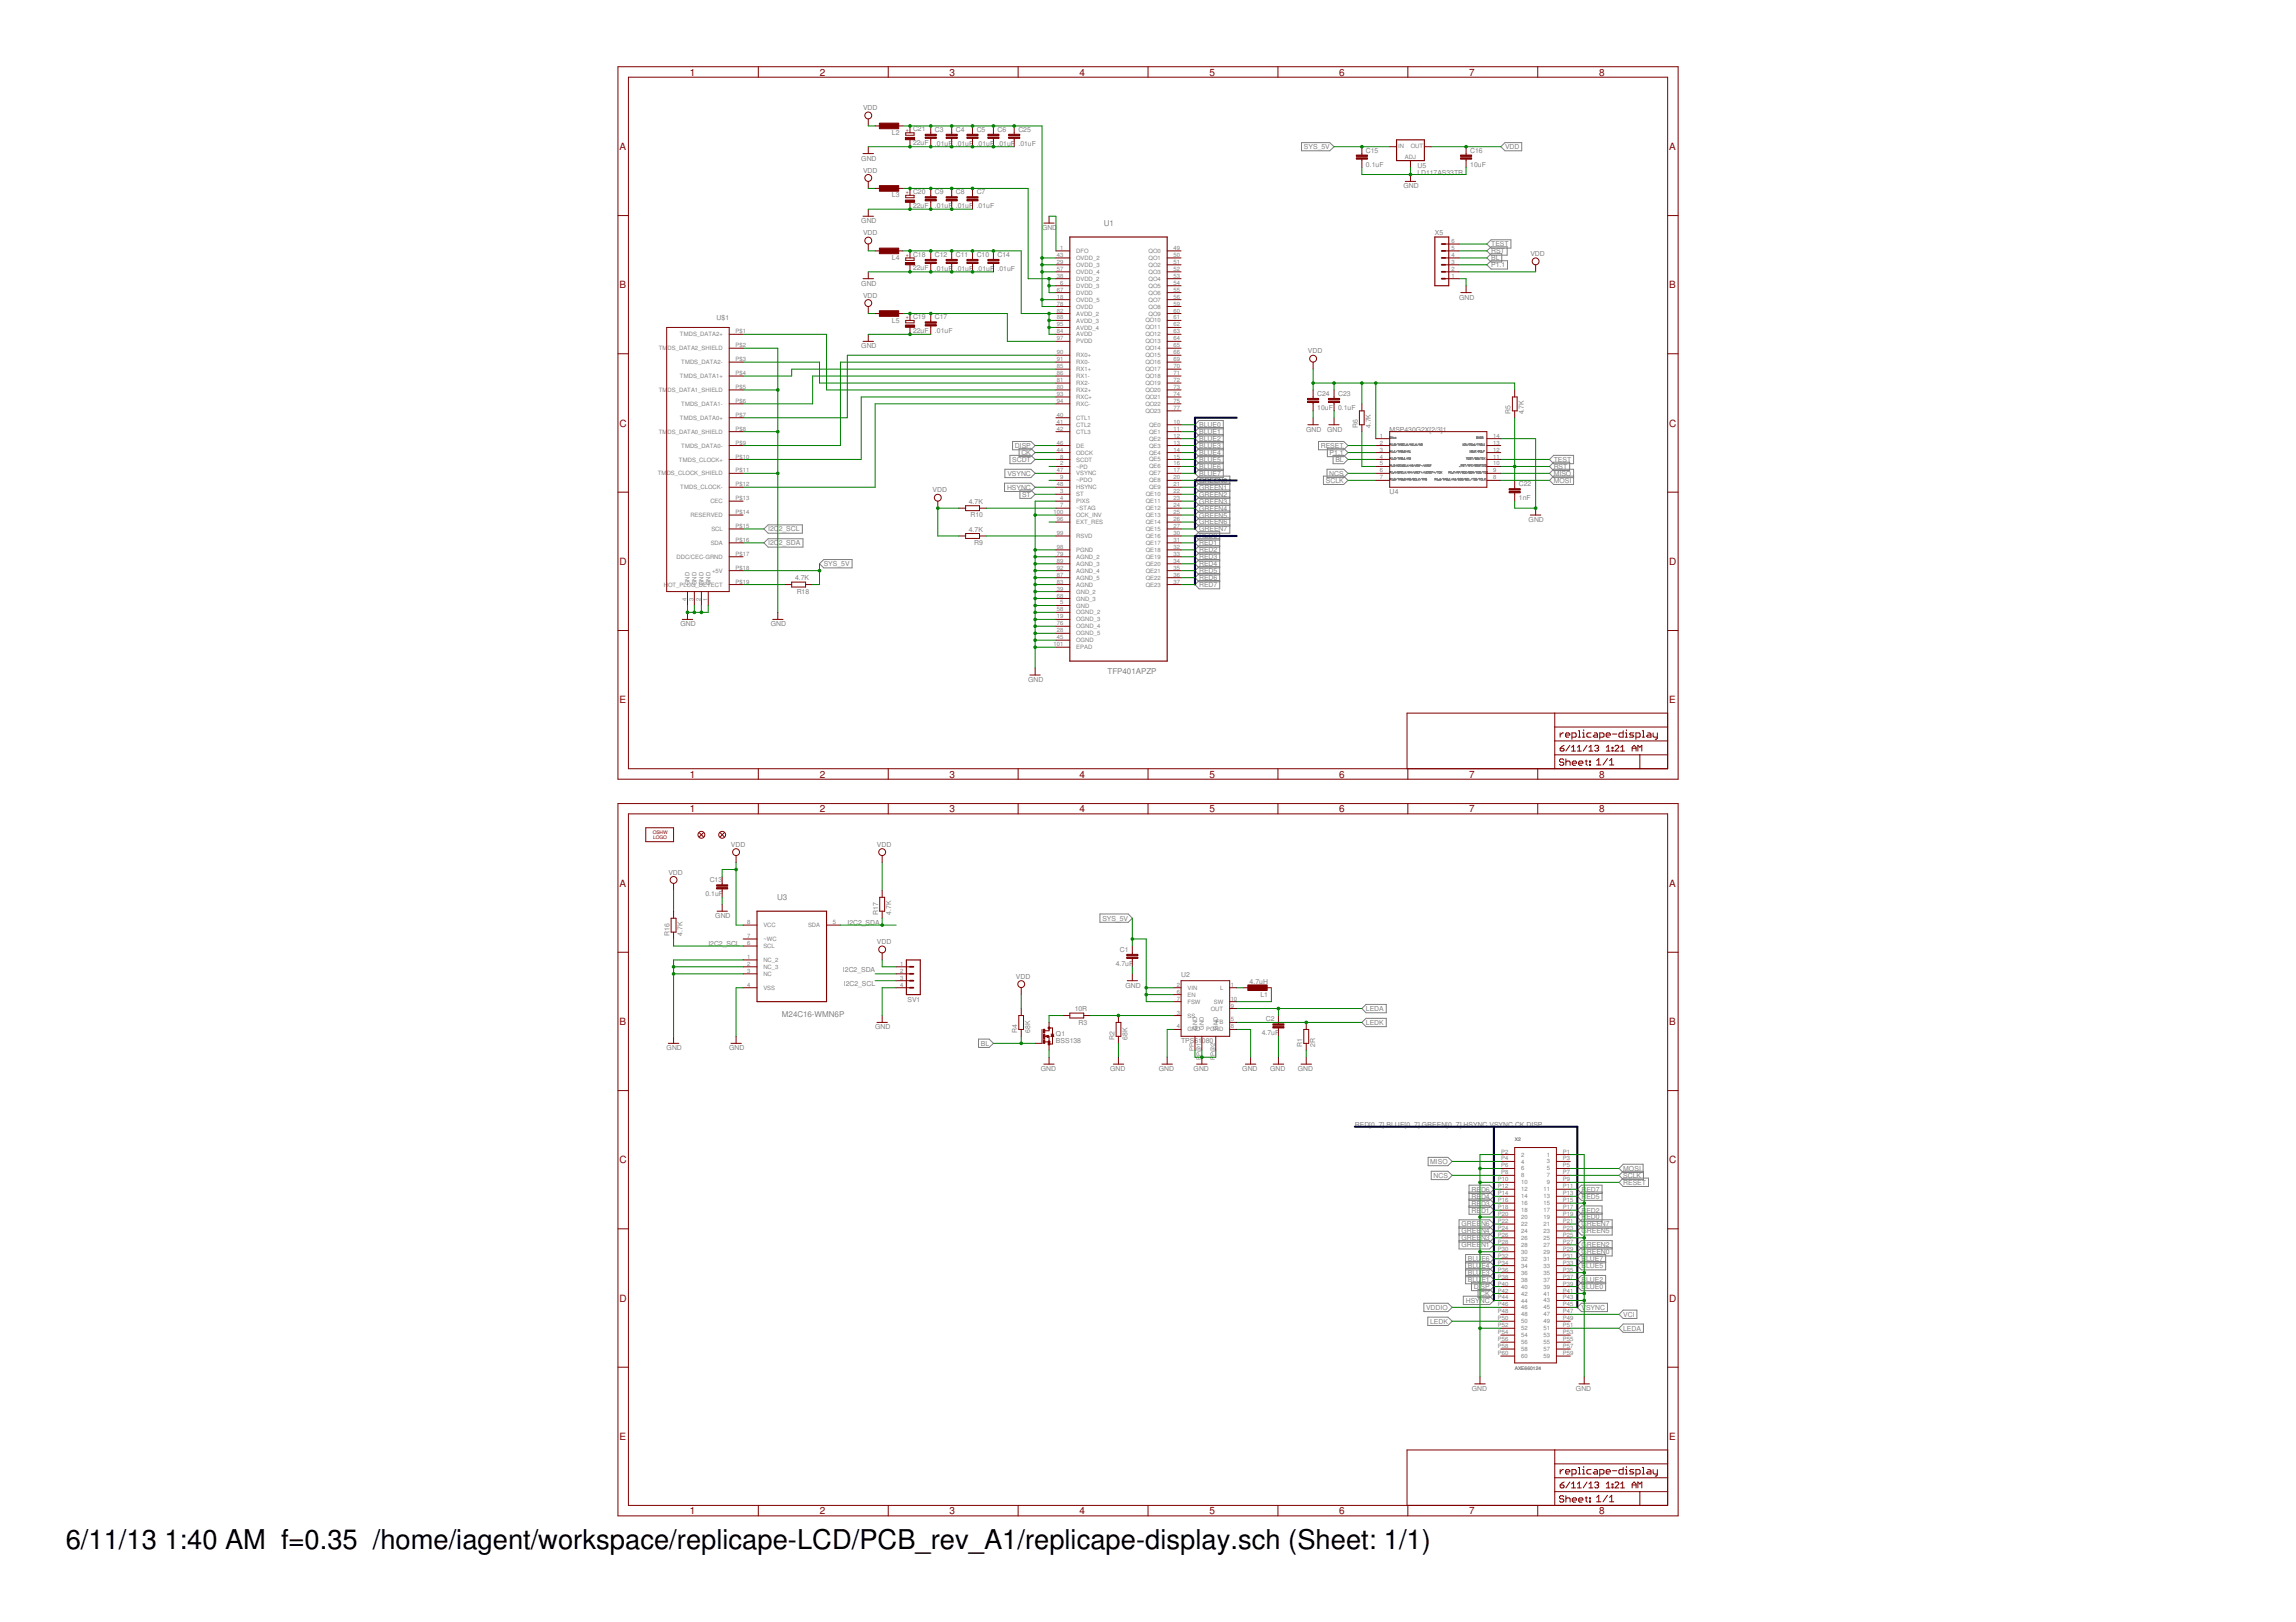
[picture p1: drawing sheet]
<svg xmlns="http://www.w3.org/2000/svg" width="297mm" height="210mm" viewBox="0 0 297 210" stroke-linecap="round" stroke-linejoin="round" font-family="sans-serif">
<defs><g id="words">
<g font-size="3.5">
<text x="8.5" y="200.4">6/11/13</text>
<text x="21.3" y="200.4">1:40 AM f=0.35 /home/iagent/workspace/replicape-LCD/PCB_rev_A1/replicape-display.sch (Sheet: 1/1)</text>
</g>
<g font-size="1.3" fill="#800000">
<text x="89.2" y="9.8">1</text>
<text x="106" y="9.8">2</text>
<text x="122.9" y="9.8">3</text>
<text x="139.7" y="9.8">4</text>
<text x="156.5" y="9.8">5</text>
<text x="173.3" y="9.8">6</text>
<text x="190.1" y="9.8">7</text>
<text x="206.9" y="9.8">8</text>
<text x="80.2" y="19.4">A</text>
<text x="216" y="19.4">A</text>
<text x="80.2" y="37.3">B</text>
<text x="216" y="37.3">B</text>
<text x="80.2" y="55.2">C</text>
<text x="216" y="55.2">C</text>
<text x="80.2" y="73.1">D</text>
<text x="216" y="73.1">D</text>
<text x="80.2" y="91">E</text>
<text x="216" y="91">E</text>
<text x="89.2" y="100.6">1</text>
<text x="106" y="100.6">2</text>
<text x="122.9" y="100.6">3</text>
<text x="139.7" y="100.6">4</text>
<text x="156.5" y="100.6">5</text>
<text x="173.3" y="100.6">6</text>
<text x="190.1" y="100.6">7</text>
<text x="206.9" y="100.6">8</text>
<text x="89.2" y="105.1">1</text>
<text x="106" y="105.1">2</text>
<text x="122.9" y="105.1">3</text>
<text x="139.7" y="105.1">4</text>
<text x="156.5" y="105.1">5</text>
<text x="173.3" y="105.1">6</text>
<text x="190.1" y="105.1">7</text>
<text x="206.9" y="105.1">8</text>
<text x="80.2" y="114.7">A</text>
<text x="216" y="114.7">A</text>
<text x="80.2" y="132.6">B</text>
<text x="216" y="132.6">B</text>
<text x="80.2" y="150.5">C</text>
<text x="216" y="150.5">C</text>
<text x="80.2" y="168.4">D</text>
<text x="216" y="168.4">D</text>
<text x="80.2" y="186.3">E</text>
<text x="216" y="186.3">E</text>
<text x="89.2" y="196">1</text>
<text x="106" y="196">2</text>
<text x="122.9" y="196">3</text>
<text x="139.7" y="196">4</text>
<text x="156.5" y="196">5</text>
<text x="173.3" y="196">6</text>
<text x="190.1" y="196">7</text>
<text x="206.9" y="196">8</text>
</g>
<g font-size="1" fill="#808080">
<text x="142.8" y="29.2">U1</text>
<text x="143.3" y="87.2">TFP401APZP</text>
<text x="100.5" y="116.5">U3</text>
<text x="101.2" y="131.6">M24C16-WMN6P</text>
</g>
<g font-size=".9" fill="#808080">
<text x="111.6" y="14.3">VDD</text>
<text x="115.4" y="17.5">L2</text>
<text x="118.1" y="17">C21</text>
<text x="121" y="17.1">C3</text>
<text x="123.7" y="17.1">C4</text>
<text x="126.4" y="17.1">C5</text>
<text x="129.1" y="17.1">C6</text>
<text x="131.8" y="17.1">C25</text>
<text x="111.4" y="20.8">GND</text>
<text x="111.6" y="22.4">VDD</text>
<text x="118.1" y="18.8">22uF</text>
<text x="121" y="18.9">.01uF .01uF .01uF .01uF .01uF</text>
<text x="168.7" y="19.3">SYS_5V</text>
<text x="176.7" y="21.5">0.1uF</text>
<text x="176.7" y="19.8">C15</text>
<text x="183.4" y="22.6">LD117AS33TR</text>
<text x="183.4" y="21.7">U5</text>
<text x="190.2" y="21.5">10uF</text>
<text x="190.2" y="19.8">C16</text>
<text x="194.7" y="19.3">VDD</text>
<text x="111.4" y="28.9">GND</text>
<text x="115.4" y="25.5">L3</text>
<text x="118.1" y="26.9">22uF</text>
<text x="118.1" y="25.1">C20</text>
<text x="121" y="26.9">.01uF .01uF .01uF</text>
<text x="121" y="25.1">C9</text>
<text x="123.7" y="25.1">C8</text>
<text x="126.4" y="25.1">C7</text>
<text x="134.8" y="29.8">GND</text>
<text x="181.6" y="24.4">GND</text>
<text x="111.6" y="30.5">VDD</text>
<text x="115.4" y="33.6">L4</text>
<text x="118.1" y="35">22uF</text>
<text x="118.1" y="33.2">C18</text>
<text x="121" y="35">.01uF .01uF .01uF .01uF</text>
<text x="121" y="33.2">C12</text>
<text x="123.7" y="33.2">C11</text>
<text x="126.4" y="33.2">C10</text>
<text x="129.1" y="33.2">C14</text>
<text x="185.6" y="30.4">X5</text>
<text x="192.9" y="33.7">BL</text>
<text x="192.9" y="32.8">RST</text>
<text x="192.9" y="31.9">TEST</text>
<text x="192.9" y="34.6">P1.1</text>
<text x="198" y="33.2">VDD</text>
<text x="92.7" y="41.5">U$1</text>
<text x="111.4" y="37">GND</text>
<text x="111.6" y="38.5">VDD</text>
<text x="115.4" y="41.7">L5</text>
<text x="118.1" y="41.3">C19</text>
<text x="121" y="41.3">C17</text>
<text x="188.8" y="38.8">GND</text>
<text x="111.4" y="45.1">GND</text>
<text x="118.1" y="43.1">22uF</text>
<text x="121" y="43.1">.01uF</text>
<text x="169.2" y="45.7">VDD</text>
<text x="170.4" y="53">10uF</text>
<text x="170.4" y="51.2">C24</text>
<text x="173.1" y="53">0.1uF</text>
<text x="173.1" y="51.2">C23</text>
<text x="195.4" y="53.6" transform="rotate(-90 195.4 53.6)">R5</text>
<text x="197.1" y="53.6" transform="rotate(-90 197.1 53.6)">4.7K</text>
<text x="131" y="59.8">SCDT</text>
<text x="131.3" y="58">DISP</text>
<text x="132.1" y="58.9">CK</text>
<text x="155.1" y="55.3">BLUE0</text>
<text x="155.1" y="56.2">BLUE1</text>
<text x="155.1" y="57.1">BLUE2</text>
<text x="155.1" y="58">BLUE3</text>
<text x="155.1" y="58.9">BLUE4</text>
<text x="155.1" y="59.8">BLUE5</text>
<text x="169" y="55.9">GND</text>
<text x="170.9" y="58">RESET</text>
<text x="171.7" y="55.9">GND</text>
<text x="172" y="58.9">P1.1</text>
<text x="172.8" y="59.8">BL</text>
<text x="175.6" y="55.4" transform="rotate(-90 175.6 55.4)">R6</text>
<text x="177.3" y="55.4" transform="rotate(-90 177.3 55.4)">4.7K</text>
<text x="179.8" y="55.9">MSP430G2X[2/3]1</text>
<text x="201" y="59.8">TEST</text>
<text x="120.6" y="63.7">VDD</text>
<text x="125.3" y="65.2">4.7K</text>
<text x="130.3" y="63.4">HSYNC</text>
<text x="130.3" y="61.6">VSYNC</text>
<text x="132.2" y="64.3">ST</text>
<text x="155.1" y="62.5">GREEN0</text>
<text x="155.1" y="63.4">GREEN1</text>
<text x="155.1" y="64.3">GREEN2</text>
<text x="155.1" y="65.2">GREEN3</text>
<text x="155.1" y="60.7">BLUE6</text>
<text x="155.1" y="61.6">BLUE7</text>
<text x="171.5" y="62.5">SCLK</text>
<text x="172" y="61.6">NCS</text>
<text x="179.8" y="64">U4</text>
<text x="196.5" y="64.7">1nF</text>
<text x="196.5" y="62.9">C22</text>
<text x="201" y="60.7">RST</text>
<text x="201" y="62.5">MOSI</text>
<text x="201" y="61.6">MISO</text>
<text x="99.4" y="68.8">I2C</text>
<text x="99.4" y="70.6">I2C</text>
<text x="100.7" y="68.8">2_SCL</text>
<text x="100.7" y="70.6">2_SDA</text>
<text x="125.3" y="68.8">4.7K</text>
<text x="125.6" y="66.9">R10</text>
<text x="126" y="70.5">R9</text>
<text x="155.1" y="69.7">RED0</text>
<text x="155.1" y="70.6">RED1</text>
<text x="155.1" y="71.5">RED2</text>
<text x="155.1" y="66.1">GREEN4</text>
<text x="155.1" y="67">GREEN5</text>
<text x="155.1" y="67.9">GREEN6</text>
<text x="155.1" y="68.8">GREEN7</text>
<text x="197.8" y="67.6">GND</text>
<text x="102.9" y="75.1">4.7K</text>
<text x="103.1" y="76.8">R18</text>
<text x="106.6" y="73.3">SYS_5V</text>
<text x="155.1" y="72.4">RED3</text>
<text x="155.1" y="73.3">RED4</text>
<text x="155.1" y="74.2">RED5</text>
<text x="155.1" y="75.1">RED6</text>
<text x="155.1" y="76">RED7</text>
<text x="88" y="81">GND</text>
<text x="99.7" y="81">GND</text>
<text x="133" y="88.2">GND</text>
<text x="86.5" y="113.2">VDD</text>
<text x="94.6" y="109.6">VDD</text>
<text x="113.4" y="109.6">VDD</text>
<text x="91.3" y="116">0.1uF</text>
<text x="91.8" y="114.2">C13</text>
<text x="92.5" y="118.8">GND</text>
<text x="109.6" y="119.7">I2C2_SDA</text>
<text x="113.6" y="118.4" transform="rotate(-90 113.6 118.4)">R17</text>
<text x="115.3" y="118.4" transform="rotate(-90 115.3 118.4)">4.7K</text>
<text x="142.6" y="119.1">SYS_5V</text>
<text x="86.6" y="121.1" transform="rotate(-90 86.6 121.1)">R16</text>
<text x="88.3" y="121.1" transform="rotate(-90 88.3 121.1)">4.7K</text>
<text x="91.6" y="122.4">I2C2_SCL</text>
<text x="109.1" y="125.8">I2C2_SDA</text>
<text x="113.4" y="122.2">VDD</text>
<text x="144.3" y="125">4.7uF</text>
<text x="144.9" y="123.2">C1</text>
<text x="109.2" y="127.6">I2C2_SCL</text>
<text x="117.4" y="129.6">SV1</text>
<text x="131.4" y="126.7">VDD</text>
<text x="139" y="130.9">10R</text>
<text x="145.6" y="127.8">GND</text>
<text x="152.8" y="126.5">U2</text>
<text x="161.7" y="127.3">4.7uH</text>
<text x="163.1" y="129">L1</text>
<text x="176.7" y="130.8">LEDA</text>
<text x="86.2" y="135.9">GND</text>
<text x="94.3" y="135.9">GND</text>
<text x="113.2" y="133.2">GND</text>
<text x="126.9" y="135.3">BL</text>
<text x="131.6" y="133.7" transform="rotate(-90 131.6 133.7)">R4</text>
<text x="133.3" y="133.7" transform="rotate(-90 133.3 133.7)">68K</text>
<text x="136.6" y="135">BSS138</text>
<text x="136.6" y="134.1">Q1</text>
<text x="139.5" y="132.6">R3</text>
<text x="144.2" y="134.6" transform="rotate(-90 144.2 134.6)">R2</text>
<text x="145.9" y="134.6" transform="rotate(-90 145.9 134.6)">68K</text>
<text x="152.8" y="135">TPS61080</text>
<text x="163.2" y="134">4.7uF</text>
<text x="163.8" y="132.2">C2</text>
<text x="168.5" y="135.5" transform="rotate(-90 168.5 135.5)">R1</text>
<text x="170.2" y="135.5" transform="rotate(-90 170.2 135.5)">2R</text>
<text x="176.7" y="132.6">LEDK</text>
<text x="134.6" y="138.6">GND</text>
<text x="143.6" y="138.6">GND</text>
<text x="149.9" y="138.6">GND</text>
<text x="154.4" y="138.6">GND</text>
<text x="160.7" y="138.6">GND</text>
<text x="164.3" y="138.6">GND</text>
<text x="167.9" y="138.6">GND</text>
<text x="175.3" y="145.8">RED[0..7],BLUE[0..7],GREEN[0..7],HSYNC,VSYNC,CK,DISP</text>
<text x="185" y="150.6">MISO</text>
<text x="185.5" y="152.4">NCS</text>
<text x="190.4" y="155.1">RE</text>
<text x="190.4" y="154.2">RE</text>
<text x="191.6" y="155.1">D4</text>
<text x="191.6" y="154.2">D6</text>
<text x="204.6" y="155.1">RED5</text>
<text x="204.6" y="154.2">RED7</text>
<text x="210" y="153.3">RESET</text>
<text x="210" y="152.4">SCLK</text>
<text x="210" y="151.5">MOSI</text>
<text x="189.1" y="161.4">GREE</text>
<text x="189.1" y="160.5">GREE</text>
<text x="189.1" y="159.6">GREE</text>
<text x="189.1" y="158.7">GREE</text>
<text x="190.4" y="156.9">RE</text>
<text x="190.4" y="156">RE</text>
<text x="191.6" y="156.9">D1</text>
<text x="191.6" y="156">D3</text>
<text x="191.6" y="161.4">N1</text>
<text x="191.6" y="160.5">N3</text>
<text x="191.6" y="159.6">N4</text>
<text x="191.6" y="158.7">N6</text>
<text x="204.6" y="157.8">RED0</text>
<text x="204.6" y="156.9">RED2</text>
<text x="204.6" y="161.4">GREEN2</text>
<text x="204.6" y="159.6">GREEN5</text>
<text x="204.6" y="158.7">GREEN7</text>
<text x="189.9" y="165.9">BLU</text>
<text x="189.9" y="165">BLU</text>
<text x="189.9" y="164.1">BLU</text>
<text x="189.9" y="163.2">BLU</text>
<text x="190.7" y="166.8">DI</text>
<text x="191.5" y="167.7">CK</text>
<text x="191.5" y="166.8">SP</text>
<text x="191.6" y="165.9">E1</text>
<text x="191.6" y="165">E3</text>
<text x="191.6" y="164.1">E4</text>
<text x="191.6" y="163.2">E6</text>
<text x="204.6" y="162.3">GREEN0</text>
<text x="204.6" y="166.8">B</text>
<text x="204.6" y="165.9">B</text>
<text x="204.6" y="164.1">B</text>
<text x="204.6" y="163.2">B</text>
<text x="205.2" y="166.8">LUE0</text>
<text x="205.2" y="165.9">LUE2</text>
<text x="205.2" y="164.1">LUE5</text>
<text x="205.2" y="163.2">LUE7</text>
<text x="184.5" y="169.5">VDDIO</text>
<text x="185" y="171.3">LEDK</text>
<text x="189.6" y="168.6">HSYNC</text>
<text x="204.6" y="169.5">V</text>
<text x="205.2" y="169.5">SYNC</text>
<text x="210" y="172.2">LEDA</text>
<text x="210" y="170.4">VCI</text>
<text x="190.4" y="180">GND</text>
<text x="203.9" y="180">GND</text>
</g>
<g font-size=".8" fill="#808080">
<text x="180.9" y="19.2">IN</text>
<text x="181.8" y="20.5">ADJ</text>
<text x="182.5" y="19.2">OUT</text>
<text x="136.7" y="33.3">43</text>
<text x="136.7" y="34.2">29</text>
<text x="136.7" y="35">57</text>
<text x="136.7" y="35.9">38</text>
<text x="137.2" y="32.4">1</text>
<text x="139.2" y="32.7">DFO</text>
<text x="139.2" y="33.6">OVDD_2</text>
<text x="139.2" y="34.5">OVDD_3</text>
<text x="139.2" y="35.4">OVDD_4</text>
<text x="148.6" y="32.7">QO0</text>
<text x="148.6" y="33.6">QO1</text>
<text x="148.6" y="34.5">QO2</text>
<text x="148.6" y="35.4">QO3</text>
<text x="151.8" y="32.4">49</text>
<text x="151.8" y="33.3">50</text>
<text x="151.8" y="34.2">51</text>
<text x="151.8" y="35">52</text>
<text x="151.8" y="35.9">53</text>
<text x="187.8" y="35.9">1</text>
<text x="187.8" y="35">2</text>
<text x="187.8" y="34.2">3</text>
<text x="187.8" y="33.3">4</text>
<text x="187.8" y="32.4">5</text>
<text x="187.8" y="31.5">6</text>
<text x="136.7" y="37.7">67</text>
<text x="136.7" y="38.6">18</text>
<text x="136.7" y="39.5">78</text>
<text x="136.7" y="40.4">82</text>
<text x="136.7" y="41.3">88</text>
<text x="137.2" y="36.8">6</text>
<text x="139.2" y="36.3">DVDD_2</text>
<text x="139.2" y="37.2">DVDD_3</text>
<text x="139.2" y="38.1">DVDD</text>
<text x="139.2" y="39">OVDD_5</text>
<text x="139.2" y="39.9">OVDD</text>
<text x="139.2" y="40.8">AVDD_2</text>
<text x="139.2" y="41.7">AVDD_3</text>
<text x="148.2" y="41.7">QO10</text>
<text x="148.6" y="36.3">QO4</text>
<text x="148.6" y="37.2">QO5</text>
<text x="148.6" y="38.1">QO6</text>
<text x="148.6" y="39">QO7</text>
<text x="148.6" y="39.9">QO8</text>
<text x="148.6" y="40.8">QO9</text>
<text x="151.8" y="36.8">54</text>
<text x="151.8" y="37.7">55</text>
<text x="151.8" y="38.6">56</text>
<text x="151.8" y="39.5">59</text>
<text x="151.8" y="40.4">60</text>
<text x="151.8" y="41.3">61</text>
<text x="85.2" y="45.3">TM</text>
<text x="86.4" y="45.3">DS_DATA2_SHIELD</text>
<text x="88" y="43.5">TMDS_DATA2+</text>
<text x="88.1" y="47.1">TMDS_DATA2-</text>
<text x="95.2" y="43.1">P$1</text>
<text x="95.2" y="46.7">P$3</text>
<text x="95.2" y="44.9">P$2</text>
<text x="136.7" y="42.2">95</text>
<text x="136.7" y="43.1">84</text>
<text x="136.7" y="44">97</text>
<text x="136.7" y="45.8">90</text>
<text x="136.7" y="46.7">91</text>
<text x="136.7" y="47.6">85</text>
<text x="139.2" y="42.6">AVDD_4</text>
<text x="139.2" y="43.5">AVDD</text>
<text x="139.2" y="44.4">PVDD</text>
<text x="139.2" y="46.2">RX0+</text>
<text x="139.2" y="47.1">RX0-</text>
<text x="148.2" y="42.6">QO11</text>
<text x="148.2" y="43.5">QO12</text>
<text x="148.2" y="44.4">QO13</text>
<text x="148.2" y="45.3">QO14</text>
<text x="148.2" y="46.2">QO15</text>
<text x="148.2" y="47.1">QO16</text>
<text x="151.8" y="42.2">62</text>
<text x="151.8" y="43.1">63</text>
<text x="151.8" y="44">64</text>
<text x="151.8" y="44.9">65</text>
<text x="151.8" y="45.8">66</text>
<text x="151.8" y="46.7">69</text>
<text x="151.8" y="47.6">70</text>
<text x="85.2" y="50.7">TM</text>
<text x="86.4" y="50.7">DS_DATA1_SHIELD</text>
<text x="88" y="48.9">TMDS_DATA1+</text>
<text x="88.1" y="52.5">TMDS_DATA1-</text>
<text x="95.2" y="53.9">P$7</text>
<text x="95.2" y="48.5">P$4</text>
<text x="95.2" y="52.1">P$6</text>
<text x="95.2" y="50.3">P$5</text>
<text x="136.7" y="48.5">86</text>
<text x="136.7" y="49.4">81</text>
<text x="136.7" y="50.3">80</text>
<text x="136.7" y="51.2">93</text>
<text x="136.7" y="52.1">94</text>
<text x="136.7" y="53.9">40</text>
<text x="139.2" y="48">RX1+</text>
<text x="139.2" y="48.9">RX1-</text>
<text x="139.2" y="49.8">RX2-</text>
<text x="139.2" y="50.7">RX2+</text>
<text x="139.2" y="51.6">RXC+</text>
<text x="139.2" y="52.5">RXC-</text>
<text x="148.2" y="48">QO17</text>
<text x="148.2" y="48.9">QO18</text>
<text x="148.2" y="49.8">QO19</text>
<text x="148.2" y="50.7">QO20</text>
<text x="148.2" y="51.6">QO21</text>
<text x="148.2" y="52.5">QO22</text>
<text x="148.2" y="53.4">QO23</text>
<text x="151.8" y="48.5">71</text>
<text x="151.8" y="49.4">72</text>
<text x="151.8" y="50.3">73</text>
<text x="151.8" y="51.2">74</text>
<text x="151.8" y="52.1">75</text>
<text x="151.8" y="53">77</text>
<text x="85.2" y="56.1">TM</text>
<text x="86.4" y="56.1">DS_DATA0_SHIELD</text>
<text x="87.8" y="59.7">TMDS_CLOCK+</text>
<text x="88" y="54.3">TMDS_DATA0+</text>
<text x="88.1" y="57.9">TMDS_DATA0-</text>
<text x="95.2" y="59.3">P$10</text>
<text x="95.2" y="57.5">P$9</text>
<text x="95.2" y="55.7">P$8</text>
<text x="136.7" y="54.8">41</text>
<text x="136.7" y="55.7">42</text>
<text x="136.7" y="57.5">46</text>
<text x="136.7" y="58.4">44</text>
<text x="137.2" y="59.3">8</text>
<text x="139.2" y="54.3">CTL1</text>
<text x="139.2" y="55.2">CTL2</text>
<text x="139.2" y="56.1">CTL3</text>
<text x="139.2" y="57.9">DE</text>
<text x="139.2" y="58.8">ODCK</text>
<text x="139.2" y="59.7">SCDT</text>
<text x="148.7" y="55.2">QE0</text>
<text x="148.7" y="56.1">QE1</text>
<text x="148.7" y="57">QE2</text>
<text x="148.7" y="57.9">QE3</text>
<text x="148.7" y="58.8">QE4</text>
<text x="148.7" y="59.7">QE5</text>
<text x="151.8" y="54.8">10</text>
<text x="151.8" y="55.7">11</text>
<text x="151.8" y="56.6">12</text>
<text x="151.8" y="57.5">13</text>
<text x="151.8" y="58.4">14</text>
<text x="151.8" y="59.3">15</text>
<text x="178.5" y="56.6">1</text>
<text x="178.5" y="57.5">2</text>
<text x="178.5" y="58.4">3</text>
<text x="178.5" y="59.3">4</text>
<text x="193.2" y="59.3">11</text>
<text x="193.2" y="58.4">12</text>
<text x="193.2" y="57.5">13</text>
<text x="193.2" y="56.6">14</text>
<text x="85.1" y="61.5">TMDS_CLOCK_SHIELD</text>
<text x="88" y="63.3">TMDS_CLOCK-</text>
<text x="91.9" y="65.1">CEC</text>
<text x="95.2" y="64.7">P$13</text>
<text x="95.2" y="62.9">P$12</text>
<text x="95.2" y="61.1">P$11</text>
<text x="136.7" y="61.1">47</text>
<text x="136.7" y="62.9">48</text>
<text x="137.2" y="60.2">2</text>
<text x="137.2" y="62">9</text>
<text x="137.2" y="63.8">3</text>
<text x="137.2" y="64.7">4</text>
<text x="137.2" y="65.6">7</text>
<text x="139.2" y="60.6">~PD</text>
<text x="139.2" y="61.5">VSYNC</text>
<text x="139.2" y="62.4">~PDO</text>
<text x="139.2" y="63.3">HSYNC</text>
<text x="139.2" y="64.2">ST</text>
<text x="139.2" y="65.1">PIXS</text>
<text x="148.2" y="64.2">QE10</text>
<text x="148.2" y="65.1">QE11</text>
<text x="148.7" y="60.6">QE6</text>
<text x="148.7" y="61.5">QE7</text>
<text x="148.7" y="62.4">QE8</text>
<text x="148.7" y="63.3">QE9</text>
<text x="151.8" y="60.2">16</text>
<text x="151.8" y="61.1">17</text>
<text x="151.8" y="62">20</text>
<text x="151.8" y="62.9">21</text>
<text x="151.8" y="63.8">22</text>
<text x="151.8" y="64.7">23</text>
<text x="151.8" y="65.6">24</text>
<text x="178.5" y="60.2">5</text>
<text x="178.5" y="61.1">6</text>
<text x="178.5" y="62">7</text>
<text x="193.2" y="62">8</text>
<text x="193.2" y="61.1">9</text>
<text x="193.2" y="60.2">10</text>
<text x="89.3" y="66.9">RESERVED</text>
<text x="91.9" y="70.5">SDA</text>
<text x="92" y="68.7">SCL</text>
<text x="95.2" y="71.9">P$17</text>
<text x="95.2" y="66.5">P$14</text>
<text x="95.2" y="68.3">P$15</text>
<text x="95.2" y="70.1">P$16</text>
<text x="136.3" y="66.5">100</text>
<text x="136.7" y="67.4">96</text>
<text x="136.7" y="69.2">99</text>
<text x="136.7" y="71">98</text>
<text x="136.7" y="71.9">79</text>
<text x="139.2" y="66">~STAG</text>
<text x="139.2" y="66.9">OCK_INV</text>
<text x="139.2" y="67.8">EXT_RES</text>
<text x="139.2" y="69.6">RSVD</text>
<text x="139.2" y="71.4">PGND</text>
<text x="148.2" y="66">QE12</text>
<text x="148.2" y="66.9">QE13</text>
<text x="148.2" y="67.8">QE14</text>
<text x="148.2" y="68.7">QE15</text>
<text x="148.2" y="69.6">QE16</text>
<text x="148.2" y="70.5">QE17</text>
<text x="148.2" y="71.4">QE18</text>
<text x="151.8" y="66.5">25</text>
<text x="151.8" y="67.4">26</text>
<text x="151.8" y="68.3">27</text>
<text x="151.8" y="69.2">30</text>
<text x="151.8" y="70.1">31</text>
<text x="151.8" y="71">32</text>
<text x="151.8" y="71.9">33</text>
<text x="85.9" y="75.9">H</text>
<text x="86.4" y="75.9">OT_PLUG_DETECT</text>
<text x="87.5" y="72.3">DDC/CEC-GRND</text>
<text x="88.8" y="77.8" transform="rotate(-90 88.8 77.8)">4</text>
<text x="89.2" y="75.7" transform="rotate(-90 89.2 75.7)">GND</text>
<text x="89.7" y="77.8" transform="rotate(-90 89.7 77.8)">3</text>
<text x="90.1" y="75.7" transform="rotate(-90 90.1 75.7)">GND</text>
<text x="90.6" y="77.8" transform="rotate(-90 90.6 77.8)">2</text>
<text x="91" y="75.7" transform="rotate(-90 91 75.7)">GND</text>
<text x="91.5" y="77.8" transform="rotate(-90 91.5 77.8)">1</text>
<text x="91.9" y="75.7" transform="rotate(-90 91.9 75.7)">GND</text>
<text x="92.1" y="74.1">+5V</text>
<text x="95.2" y="73.7">P$18</text>
<text x="95.2" y="75.5">P$19</text>
<text x="136.7" y="72.8">89</text>
<text x="136.7" y="73.7">92</text>
<text x="136.7" y="74.6">87</text>
<text x="136.7" y="75.5">83</text>
<text x="136.7" y="76.4">39</text>
<text x="136.7" y="77.3">68</text>
<text x="139.2" y="72.3">AGND_2</text>
<text x="139.2" y="73.2">AGND_3</text>
<text x="139.2" y="74.1">AGND_4</text>
<text x="139.2" y="75">AGND_5</text>
<text x="139.2" y="75.9">AGND</text>
<text x="139.2" y="76.8">GND_2</text>
<text x="139.2" y="77.7">GND_3</text>
<text x="148.2" y="72.3">QE19</text>
<text x="148.2" y="73.2">QE20</text>
<text x="148.2" y="74.1">QE21</text>
<text x="148.2" y="75">QE22</text>
<text x="148.2" y="75.9">QE23</text>
<text x="151.8" y="72.8">34</text>
<text x="151.8" y="73.7">35</text>
<text x="151.8" y="74.6">36</text>
<text x="151.8" y="75.5">37</text>
<text x="136.3" y="83.6">101</text>
<text x="136.7" y="79.1">58</text>
<text x="136.7" y="80">19</text>
<text x="136.7" y="80.9">76</text>
<text x="136.7" y="81.8">28</text>
<text x="136.7" y="82.7">45</text>
<text x="137.2" y="78.2">5</text>
<text x="139.2" y="78.6">GND</text>
<text x="139.2" y="79.5">OGND_2</text>
<text x="139.2" y="80.4">OGND_3</text>
<text x="139.2" y="81.3">OGND_4</text>
<text x="139.2" y="82.2">OGND_5</text>
<text x="139.2" y="83.1">OGND</text>
<text x="139.2" y="84">EPAD</text>
<text x="96.7" y="119.6">8</text>
<text x="98.8" y="120">VCC</text>
<text x="104.5" y="120">SDA</text>
<text x="107.8" y="119.6">5</text>
<text x="96.7" y="121.4">7</text>
<text x="96.7" y="122.3">6</text>
<text x="96.7" y="124.1">1</text>
<text x="96.7" y="125">2</text>
<text x="96.7" y="125.9">3</text>
<text x="98.8" y="121.8">~WC</text>
<text x="98.8" y="122.7">SCL</text>
<text x="98.8" y="124.5">NC_2</text>
<text x="98.8" y="125.4">NC_3</text>
<text x="116.5" y="125">1</text>
<text x="116.5" y="125.9">2</text>
<text x="96.7" y="127.7">4</text>
<text x="98.8" y="126.3">NC</text>
<text x="98.8" y="128.1">VSS</text>
<text x="116.5" y="126.8">3</text>
<text x="116.5" y="127.7">4</text>
<text x="152.2" y="127.7">2</text>
<text x="152.2" y="128.6">6</text>
<text x="152.2" y="129.5">7</text>
<text x="152.2" y="131.3">3</text>
<text x="153.6" y="128.1">VIN</text>
<text x="153.6" y="129">EN</text>
<text x="153.6" y="129.9">FSW</text>
<text x="153.6" y="131.7">SS</text>
<text x="156.7" y="130.8">OUT</text>
<text x="157" y="129.9">SW</text>
<text x="157.8" y="128.1">L</text>
<text x="159.2" y="127.7">1</text>
<text x="159.2" y="130.4">9</text>
<text x="159.2" y="129.5">10</text>
<text x="152.2" y="133.1">4</text>
<text x="153.6" y="133.5">GND</text>
<text x="154.5" y="136" transform="rotate(-90 154.5 136)">PP</text>
<text x="154.9" y="133.3" transform="rotate(-90 154.9 133.3)">GND</text>
<text x="155.4" y="137.1" transform="rotate(-90 155.4 137.1)">PP@1</text>
<text x="155.8" y="133.3" transform="rotate(-90 155.8 133.3)">GND</text>
<text x="156.1" y="133.5">PGND</text>
<text x="157.2" y="137.1" transform="rotate(-90 157.2 137.1)">PP@2</text>
<text x="157.3" y="132.6">FB</text>
<text x="157.6" y="133.3" transform="rotate(-90 157.6 133.3)">GND</text>
<text x="159.2" y="132.2">5</text>
<text x="159.2" y="133.1">8</text>
<text x="194.2" y="149.3">P2</text>
<text x="196.8" y="149.7">2</text>
<text x="200.1" y="149.7">1</text>
<text x="202.2" y="149.3">P1</text>
<text x="193.8" y="152.9">P10</text>
<text x="193.8" y="153.8">P12</text>
<text x="193.8" y="154.7">P14</text>
<text x="193.8" y="155.6">P16</text>
<text x="194.2" y="150.2">P4</text>
<text x="194.2" y="151.1">P6</text>
<text x="194.2" y="152">P8</text>
<text x="196.8" y="150.6">4</text>
<text x="196.8" y="151.5">6</text>
<text x="196.8" y="152.4">8</text>
<text x="196.8" y="153.3">10</text>
<text x="196.8" y="154.2">12</text>
<text x="196.8" y="155.1">14</text>
<text x="196.8" y="156">16</text>
<text x="199.7" y="156">15</text>
<text x="199.7" y="155.1">13</text>
<text x="199.7" y="154.2">11</text>
<text x="200.1" y="153.3">9</text>
<text x="200.1" y="152.4">7</text>
<text x="200.1" y="151.5">5</text>
<text x="200.1" y="150.6">3</text>
<text x="202.2" y="155.6">P15</text>
<text x="202.2" y="154.7">P13</text>
<text x="202.2" y="153.8">P11</text>
<text x="202.2" y="152.9">P9</text>
<text x="202.2" y="152">P7</text>
<text x="202.2" y="151.1">P5</text>
<text x="202.2" y="150.2">P3</text>
<text x="193.8" y="156.5">P18</text>
<text x="193.8" y="157.4">P20</text>
<text x="193.8" y="158.3">P22</text>
<text x="193.8" y="159.2">P24</text>
<text x="193.8" y="160.1">P26</text>
<text x="193.8" y="161">P28</text>
<text x="193.8" y="161.9">P30</text>
<text x="196.8" y="156.9">18</text>
<text x="196.8" y="157.8">20</text>
<text x="196.8" y="158.7">22</text>
<text x="196.8" y="159.6">24</text>
<text x="196.8" y="160.5">26</text>
<text x="196.8" y="161.4">28</text>
<text x="199.7" y="161.4">27</text>
<text x="199.7" y="160.5">25</text>
<text x="199.7" y="159.6">23</text>
<text x="199.7" y="158.7">21</text>
<text x="199.7" y="157.8">19</text>
<text x="199.7" y="156.9">17</text>
<text x="202.2" y="161.9">P29</text>
<text x="202.2" y="161">P27</text>
<text x="202.2" y="160.1">P25</text>
<text x="202.2" y="159.2">P23</text>
<text x="202.2" y="158.3">P21</text>
<text x="202.2" y="157.4">P19</text>
<text x="202.2" y="156.5">P17</text>
<text x="193.8" y="162.8">P32</text>
<text x="193.8" y="163.7">P34</text>
<text x="193.8" y="164.6">P36</text>
<text x="193.8" y="165.5">P38</text>
<text x="193.8" y="166.4">P40</text>
<text x="193.8" y="167.3">P42</text>
<text x="196.8" y="162.3">30</text>
<text x="196.8" y="163.2">32</text>
<text x="196.8" y="164.1">34</text>
<text x="196.8" y="165">36</text>
<text x="196.8" y="165.9">38</text>
<text x="196.8" y="166.8">40</text>
<text x="196.8" y="167.7">42</text>
<text x="199.7" y="167.7">41</text>
<text x="199.7" y="166.8">39</text>
<text x="199.7" y="165.9">37</text>
<text x="199.7" y="165">35</text>
<text x="199.7" y="164.1">33</text>
<text x="199.7" y="163.2">31</text>
<text x="199.7" y="162.3">29</text>
<text x="202.2" y="167.3">P41</text>
<text x="202.2" y="166.4">P39</text>
<text x="202.2" y="165.5">P37</text>
<text x="202.2" y="164.6">P35</text>
<text x="202.2" y="163.7">P33</text>
<text x="202.2" y="162.8">P31</text>
<text x="193.8" y="168.2">P44</text>
<text x="193.8" y="169.1">P46</text>
<text x="193.8" y="170">P48</text>
<text x="193.8" y="170.9">P50</text>
<text x="193.8" y="171.8">P52</text>
<text x="193.8" y="172.7">P54</text>
<text x="193.8" y="173.6">P56</text>
<text x="196.8" y="168.6">44</text>
<text x="196.8" y="169.5">46</text>
<text x="196.8" y="170.4">48</text>
<text x="196.8" y="171.3">50</text>
<text x="196.8" y="172.2">52</text>
<text x="196.8" y="173.1">54</text>
<text x="196.8" y="174">56</text>
<text x="199.7" y="173.9">55</text>
<text x="199.7" y="173">53</text>
<text x="199.7" y="172.1">51</text>
<text x="199.7" y="171.2">49</text>
<text x="199.7" y="170.4">47</text>
<text x="199.7" y="169.5">45</text>
<text x="199.7" y="168.6">43</text>
<text x="202.2" y="173.6">P55</text>
<text x="202.2" y="172.7">P53</text>
<text x="202.2" y="171.8">P51</text>
<text x="202.2" y="170.9">P49</text>
<text x="202.2" y="170">P47</text>
<text x="202.2" y="169.1">P45</text>
<text x="202.2" y="168.2">P43</text>
<text x="193.8" y="174.5">P58</text>
<text x="193.8" y="175.4">P60</text>
<text x="196.8" y="174.9">58</text>
<text x="196.8" y="175.8">60</text>
<text x="199.7" y="175.7">59</text>
<text x="199.7" y="174.8">57</text>
<text x="202.2" y="175.4">P59</text>
<text x="202.2" y="174.5">P57</text>
</g>
<g font-size=".6" fill="#800000">
<text x="117.5" y="17" transform="rotate(-90 117.5 17)">+</text>
<text x="117.5" y="25.1" transform="rotate(-90 117.5 25.1)">+</text>
<text x="117.5" y="33.2" transform="rotate(-90 117.5 33.2)">+</text>
<text x="117.5" y="41.3" transform="rotate(-90 117.5 41.3)">+</text>
<text x="84.4" y="107.9">OSHW</text>
<text x="84.5" y="108.6">LOGO</text>
</g>
<g font-size=".6" fill="#808080">
<text x="196" y="147.6">X2</text>
<text x="196" y="177.3">AXE660124</text>
</g>
</g></defs>
<g fill="#808080" stroke="#808080" stroke-width=".13">
<path d="M179.8 56.5v.2z"/>
<path d="M179.8 56.7h.1z"/>
<path d="M179.9 56.6v.1z"/>
<path d="M179.8 56.5h.1z"/>
<path d="M180 56.5v.2z"/>
<path d="M180 56.7h.1z"/>
<path d="M180.1 56.7h.1z"/>
<path d="M180.2 56.5v.2z"/>
<path d="M180.3 56.6h.1z"/>
<path d="M180.3 56.7h.1z"/>
<path d="M180.5 56.6h.1z"/>
<path d="M180.5 56.7h.1z"/>
<path d="M179.8 57.4v.3z"/>
<path d="M179.8 57.4h.1z"/>
<path d="M179.8 57.6h.1z"/>
<path d="M180 57.5l.1-.1z"/>
<path d="M180.1 57.4v.3z"/>
<path d="M180 57.7h.2z"/>
<path d="M180.4 57.5v.1z"/>
<path d="M180.4 57.4h.1z"/>
<path d="M180.5 57.5v.1z"/>
<path d="M180.4 57.7h.1z"/>
<path d="M180.4 57.6l.1-.1z"/>
<path d="M180.8 57.4l-.2 .3z"/>
<path d="M180.9 57.4v.3z"/>
<path d="M180.8 57.4h.2z"/>
<path d="M181.1 57.5v.2z"/>
<path d="M181.1 57.5v-.1z"/>
<path d="M181.1 57.4l.1 .1z"/>
<path d="M181.2 57.5v.2z"/>
<path d="M181.1 57.5h.1z"/>
<path d="M181.3 57.5v.1z"/>
<path d="M181.3 57.4h.1z"/>
<path d="M181.5 57.5v.1z"/>
<path d="M181.3 57.7h.1z"/>
<path d="M181.3 57.6l.2-.1z"/>
<path d="M181.8 57.4v.3z"/>
<path d="M181.8 57.7h.1z"/>
<path d="M182 57.4v.3z"/>
<path d="M182 57.6l.1-.2z"/>
<path d="M182 57.5l.1 .2z"/>
<path d="M182.4 57.4l-.2 .3z"/>
<path d="M182.5 57.5v.2z"/>
<path d="M182.5 57.5v-.1z"/>
<path d="M182.5 57.4l.1 .1z"/>
<path d="M182.6 57.5v.2z"/>
<path d="M182.5 57.5h.1z"/>
<path d="M182.7 57.5v.1z"/>
<path d="M182.9 57.4v.3z"/>
<path d="M182.9 57.7h.2z"/>
<path d="M183.2 57.4v.3z"/>
<path d="M183.2 57.6l.1-.2z"/>
<path d="M183.2 57.5l.1 .2z"/>
<path d="M183.5 57.4l-.1 .3z"/>
<path d="M183.6 57.5v.2z"/>
<path d="M183.6 57.5l.1-.1z"/>
<path d="M183.7 57.4l.1 .1z"/>
<path d="M183.8 57.5v.2z"/>
<path d="M183.6 57.5h.2z"/>
<path d="M183.9 57.5v.1z"/>
<path d="M184 57.5v.1z"/>
<path d="M183.9 57.6l.1-.1z"/>
<path d="M179.8 58.3v.2z"/>
<path d="M179.8 58.3h.1z"/>
<path d="M179.8 58.5h.1z"/>
<path d="M180.1 58.3l-.1 .1z"/>
<path d="M180.1 58.3v.2z"/>
<path d="M180 58.5h.2z"/>
<path d="M180.4 58.4v-.1z"/>
<path d="M180.4 58.3v.2z"/>
<path d="M180.4 58.5h.1z"/>
<path d="M180.8 58.3l-.2 .2z"/>
<path d="M180.9 58.3v.2z"/>
<path d="M180.8 58.3h.2z"/>
<path d="M181.1 58.4v.1z"/>
<path d="M181.1 58.4v-.1z"/>
<path d="M181.1 58.3l.1 .1z"/>
<path d="M181.2 58.4v.1z"/>
<path d="M181.1 58.4h.1z"/>
<path d="M181.3 58.4v.1z"/>
<path d="M181.3 58.3h.1z"/>
<path d="M181.5 58.4v.1z"/>
<path d="M181.3 58.5h.1z"/>
<path d="M181.3 58.5l.2-.1z"/>
<path d="M181.6 58.4v.1z"/>
<path d="M181.7 58.3h.1z"/>
<path d="M181.8 58.4v.1z"/>
<path d="M181.7 58.5h.1z"/>
<path d="M181.6 58.5l.2-.1z"/>
<path d="M182 58.3l-.1 .2z"/>
<path d="M182.1 58.4v.1z"/>
<path d="M182.2 58.3l-.1 .1z"/>
<path d="M182.2 58.3l.1 .1z"/>
<path d="M182.3 58.4v.1z"/>
<path d="M182.1 58.4h.2z"/>
<path d="M182.3 58.4l.1-.1z"/>
<path d="M182.4 58.3v.2z"/>
<path d="M182.3 58.5h.2z"/>
<path d="M179.8 59.2v.3z"/>
<path d="M179.8 59.2h.1z"/>
<path d="M179.8 59.4h.1z"/>
<path d="M180 59.3l.1-.1z"/>
<path d="M180.1 59.2v.3z"/>
<path d="M180 59.5h.2z"/>
<path d="M180.4 59.5h.1z"/>
<path d="M180.4 59.5l.1-.2z"/>
<path d="M180.4 59.2h.1z"/>
<path d="M180.8 59.2l-.2 .3z"/>
<path d="M180.9 59.2v.3z"/>
<path d="M180.8 59.2h.2z"/>
<path d="M181.1 59.3v.2z"/>
<path d="M181.1 59.3v-.1z"/>
<path d="M181.1 59.2l.1 .1z"/>
<path d="M181.2 59.3v.2z"/>
<path d="M181.1 59.3h.1z"/>
<path d="M181.3 59.3v.1z"/>
<path d="M181.3 59.2h.1z"/>
<path d="M181.5 59.3v.1z"/>
<path d="M181.3 59.5h.1z"/>
<path d="M181.3 59.4l.2-.1z"/>
<path d="M181.6 59.3l.1-.1z"/>
<path d="M181.7 59.2v.3z"/>
<path d="M181.6 59.5h.2z"/>
<path d="M182 59.2l-.1 .3z"/>
<path d="M182.1 59.3v.2z"/>
<path d="M182.1 59.3l.1-.1z"/>
<path d="M182.2 59.2l.1 .1z"/>
<path d="M182.3 59.3v.2z"/>
<path d="M182.1 59.3h.2z"/>
<path d="M182.3 59.5h.2z"/>
<path d="M182.3 59.5l.2-.2z"/>
<path d="M182.4 59.2h.1z"/>
<path d="M179.8 60.2v.1z"/>
<path d="M179.8 60.2h.1z"/>
<path d="M179.9 60.2v.1z"/>
<path d="M179.8 60.3h.1z"/>
<path d="M180 60.2v.1z"/>
<path d="M180 60.3h.1z"/>
<path d="M180.6 60.2l-.1 .1z"/>
<path d="M180.7 60.2v.1z"/>
<path d="M180.7 60.2h.1z"/>
<path d="M180.8 60.2v.1z"/>
<path d="M180.7 60.3h.1z"/>
<path d="M180.9 60.2v.1z"/>
<path d="M180.9 60.3h.1z"/>
<path d="M181 60.2v.1z"/>
<path d="M180.9 60.2h.1z"/>
<path d="M181.1 60.2v.1z"/>
<path d="M181.3 60.2h.1z"/>
<path d="M181.4 60.2v.1z"/>
<path d="M181.3 60.3h.1z"/>
<path d="M181.5 60.2v.1z"/>
<path d="M181.6 60.2v.1z"/>
<path d="M181.6 60.2l-.1 .1z"/>
<path d="M181.7 60.2v.1z"/>
<path d="M181.9 60.2v.1z"/>
<path d="M181.9 60.3h.1z"/>
<path d="M182.1 60.2v.1z"/>
<path d="M182.1 60.3l.1-.1z"/>
<path d="M182.1 60.3h.1z"/>
<path d="M182.4 60.2l-.1 .1z"/>
<path d="M182.5 60.2v.1z"/>
<path d="M182.5 60.2h.1z"/>
<path d="M182.6 60.2v.1z"/>
<path d="M182.5 60.3h.1z"/>
<path d="M183 60.2l-.1 .1z"/>
<path d="M183.1 60.2v.1z"/>
<path d="M183.1 60.3h.1z"/>
<path d="M183.2 60.2v.1z"/>
<path d="M183.3 60.2v.1z"/>
<path d="M183.3 60.2h.1z"/>
<path d="M183.4 60.2v.1z"/>
<path d="M183.3 60.3h.1z"/>
<path d="M183.5 60.2h.1z"/>
<path d="M183.5 60.2v.1z"/>
<path d="M183.5 60.3h.1z"/>
<path d="M183.7 60.2v.1z"/>
<path d="M183.7 60.2h.1z"/>
<path d="M183.9 60.3h.1z"/>
<path d="M184.2 60.2l-.1 .1z"/>
<path d="M184.3 60.2v.1z"/>
<path d="M184.3 60.3h.1z"/>
<path d="M184.4 60.2v.1z"/>
<path d="M184.5 60.2h.1z"/>
<path d="M184.5 60.2v.1z"/>
<path d="M184.5 60.3h.1z"/>
<path d="M184.7 60.2v.1z"/>
<path d="M184.7 60.2h.1z"/>
<path d="M184.8 60.2v.1z"/>
<path d="M184.7 60.3h.1z"/>
<path d="M184.8 60.2h.2z"/>
<path d="M184.8 60.3h.2z"/>
<path d="M184.8 60.3h.1z"/>
<path d="M185.1 60.2v.1z"/>
<path d="M185.1 60.2h.1z"/>
<path d="M179.8 61v.3z"/>
<path d="M179.8 61h.1z"/>
<path d="M179.8 61.2h.1z"/>
<path d="M180 61.1l.1-.1z"/>
<path d="M180.1 61v.3z"/>
<path d="M180 61.3h.2z"/>
<path d="M180.5 61v.3z"/>
<path d="M180.4 61.1l.1-.1z"/>
<path d="M180.4 61.1h.1z"/>
<path d="M180.8 61l-.2 .3z"/>
<path d="M180.9 61h.1z"/>
<path d="M180.9 61.1h.1z"/>
<path d="M180.9 61.3h.1z"/>
<path d="M181.1 61v.3z"/>
<path d="M181.1 61v.1z"/>
<path d="M181.1 61.1l.1-.1z"/>
<path d="M181.2 61v.3z"/>
<path d="M181.3 61h.1z"/>
<path d="M181.3 61.1v.1z"/>
<path d="M181.3 61.3h.1z"/>
<path d="M181.5 61v.3z"/>
<path d="M181.5 61.3h.2z"/>
<path d="M181.8 61v.3z"/>
<path d="M181.8 61.2l.1-.2z"/>
<path d="M181.8 61.1l.1 .2z"/>
<path d="M182.1 61l-.1 .3z"/>
<path d="M182.2 61.1v.2z"/>
<path d="M182.2 61.1l.1-.1z"/>
<path d="M182.3 61l.1 .1z"/>
<path d="M182.4 61.1v.2z"/>
<path d="M182.2 61.1h.2z"/>
<path d="M182.6 61v.3z"/>
<path d="M182.5 61.1l.1-.1z"/>
<path d="M182.5 61.1h.1z"/>
<path d="M182.8 61l-.1 .3z"/>
<path d="M182.9 61v.2z"/>
<path d="M182.9 61.2l.1 .1z"/>
<path d="M183.1 61.2l-.1 .1z"/>
<path d="M183.1 61v.2z"/>
<path d="M183.2 61v.3z"/>
<path d="M183.2 61h.1z"/>
<path d="M183.2 61.2h.1z"/>
<path d="M183.2 61.2l.1 .1z"/>
<path d="M183.4 61h.1z"/>
<path d="M183.4 61v.3z"/>
<path d="M183.4 61.3h.1z"/>
<path d="M183.6 61v.3z"/>
<path d="M183.6 61h.2z"/>
<path d="M183.9 61.1h.1z"/>
<path d="M183.9 61.1v.1z"/>
<path d="M184.2 61l-.1 .3z"/>
<path d="M184.3 61v.2z"/>
<path d="M184.3 61.2l.1 .1z"/>
<path d="M184.4 61.3l.1-.1z"/>
<path d="M184.5 61v.2z"/>
<path d="M184.5 61h.2z"/>
<path d="M184.5 61v.3z"/>
<path d="M184.5 61.3h.2z"/>
<path d="M184.8 61v.3z"/>
<path d="M184.8 61h.1z"/>
<path d="M184.8 61.2h.1z"/>
<path d="M184.8 61.2l.1 .1z"/>
<path d="M185 61h.2z"/>
<path d="M185 61v.3z"/>
<path d="M185 61.3h.2z"/>
<path d="M185 61.1h.1z"/>
<path d="M185.2 61v.3z"/>
<path d="M185.2 61h.2z"/>
<path d="M185.2 61.1h.1z"/>
<path d="M185.5 61.1h.1z"/>
<path d="M185.5 61.1v.1z"/>
<path d="M185.9 61l-.2 .3z"/>
<path d="M186 61v.3z"/>
<path d="M185.9 61h.2z"/>
<path d="M186.2 61h.1z"/>
<path d="M186.2 61.1v.1z"/>
<path d="M186.2 61.3h.1z"/>
<path d="M186.4 61v.3z"/>
<path d="M186.4 61.2l.2-.2z"/>
<path d="M186.4 61.1l.2 .2z"/>
<path d="M179.8 61.9v.2z"/>
<path d="M179.8 61.9h.1z"/>
<path d="M179.8 62.1h.1z"/>
<path d="M180.1 61.9l-.1 .1z"/>
<path d="M180.1 61.9v.2z"/>
<path d="M180 62.1h.2z"/>
<path d="M180.4 61.9h.1z"/>
<path d="M180.4 61.9v.1z"/>
<path d="M180.4 62.1h.1z"/>
<path d="M180.8 61.9l-.2 .2z"/>
<path d="M180.9 61.9v.2z"/>
<path d="M180.8 61.9h.2z"/>
<path d="M181.1 62v.1z"/>
<path d="M181.1 62v-.1z"/>
<path d="M181.1 61.9l.1 .1z"/>
<path d="M181.2 62v.1z"/>
<path d="M181.1 62h.1z"/>
<path d="M181.3 62v.1z"/>
<path d="M181.3 61.9h.1z"/>
<path d="M181.5 62v.1z"/>
<path d="M181.3 62.1h.1z"/>
<path d="M181.3 62.1l.2-.1z"/>
<path d="M181.6 62v.1z"/>
<path d="M181.7 61.9h.1z"/>
<path d="M181.8 62v.1z"/>
<path d="M181.7 62.1h.1z"/>
<path d="M181.6 62.1l.2-.1z"/>
<path d="M182 61.9l-.1 .2z"/>
<path d="M182.1 62v.1z"/>
<path d="M182.2 61.9l-.1 .1z"/>
<path d="M182.2 61.9l.1 .1z"/>
<path d="M182.3 62v.1z"/>
<path d="M182.1 62h.2z"/>
<path d="M182.3 61.9h.2z"/>
<path d="M182.3 61.9v.1z"/>
<path d="M182.3 62h.1z"/>
<path d="M182.4 62.1h.1z"/>
<path d="M182.7 61.9l-.1 .2z"/>
<path d="M182.8 61.9h.1z"/>
<path d="M182.8 62h.1z"/>
<path d="M182.8 62.1h.1z"/>
<path d="M183.1 61.9h.1z"/>
<path d="M183 62v.1z"/>
<path d="M183.1 62.1h.1z"/>
<path d="M183.3 61.9v.2z"/>
<path d="M183.3 62.1h.1z"/>
<path d="M183.5 61.9v.2z"/>
<path d="M183.5 62.1l.2-.2z"/>
<path d="M183.5 62l.2 .1z"/>
<path d="M183.9 61.9l-.2 .2z"/>
<path d="M184 61.9v.2z"/>
<path d="M184 61.9h.1z"/>
<path d="M184.2 61.9v.2z"/>
<path d="M184.2 61.9l.1 .1z"/>
<path d="M184.3 61.9v.1z"/>
<path d="M184.3 61.9v.2z"/>
<path d="M185.6 61.9v.2z"/>
<path d="M185.6 61.9h.2z"/>
<path d="M185.6 62.1h.2z"/>
<path d="M185.9 62v-.1z"/>
<path d="M185.9 61.9v.2z"/>
<path d="M185.9 62.1h.1z"/>
<path d="M186.3 62l.1-.1z"/>
<path d="M186.3 62h-.1z"/>
<path d="M186.2 62.1h.1z"/>
<path d="M186.2 62h.1z"/>
<path d="M186.6 61.9l-.2 .2z"/>
<path d="M186.8 61.9v.2z"/>
<path d="M186.7 61.9h.1z"/>
<path d="M186.9 62v.1z"/>
<path d="M186.9 62l.1-.1z"/>
<path d="M187 61.9l.1 .1z"/>
<path d="M187.1 62v.1z"/>
<path d="M186.9 62h.2z"/>
<path d="M187.2 61.9h.1z"/>
<path d="M187.3 62v.1z"/>
<path d="M187.2 62.1h.1z"/>
<path d="M187.1 62.1l.2-.1z"/>
<path d="M187.6 61.9l-.1 .1z"/>
<path d="M187.6 61.9v.2z"/>
<path d="M187.5 62.1h.1z"/>
<path d="M187.9 61.9l-.2 .2z"/>
<path d="M188 62v.1z"/>
<path d="M188 61.9v.1z"/>
<path d="M188 61.9l.1 .1z"/>
<path d="M188.1 62v.1z"/>
<path d="M188 62h.1z"/>
<path d="M188.3 62v-.1z"/>
<path d="M188.3 62h-.1z"/>
<path d="M188.2 62.1h.1z"/>
<path d="M188.2 62h.1z"/>
<path d="M188.6 61.9l-.2 .2z"/>
<path d="M188.7 61.9h.1z"/>
<path d="M188.7 62h.1z"/>
<path d="M188.7 62.1h.1z"/>
<path d="M188.9 61.9v.2z"/>
<path d="M188.9 62.1h.1z"/>
<path d="M189 62v.1z"/>
<path d="M188.9 61.9h.1z"/>
<path d="M189.1 61.9h.1z"/>
<path d="M189.1 62v.1z"/>
<path d="M189.1 62.1h.1z"/>
<path d="M189.3 62v.1z"/>
<path d="M189.5 61.9l-.2 .2z"/>
<path d="M189.6 61.9h.1z"/>
<path d="M189.6 62h.1z"/>
<path d="M189.6 62.1h.1z"/>
<path d="M189.8 61.9h.1z"/>
<path d="M189.8 62v.1z"/>
<path d="M189.8 62.1h.1z"/>
<path d="M190 61.9v.2z"/>
<path d="M190 62.1h.2z"/>
<path d="M190.4 61.9l-.1 .2z"/>
<path d="M190.6 61.9v.2z"/>
<path d="M190.5 61.9h.2z"/>
<path d="M190.7 61.9v.2z"/>
<path d="M190.7 62.1h.2z"/>
<path d="M190.9 62v.1z"/>
<path d="M190.7 61.9h.2z"/>
<path d="M191 61.9v.2z"/>
<path d="M191.3 61.9l-.2 .2z"/>
<path d="M191.4 61.9v.2z"/>
<path d="M191.3 61.9h.2z"/>
<path d="M191.6 61.9h.1z"/>
<path d="M191.6 62v.1z"/>
<path d="M191.6 62.1h.1z"/>
<path d="M191.8 61.9v.2z"/>
<path d="M191.8 62.1h.2z"/>
<path d="M192 61.9v.2z"/>
<path d="M192 62.1l.2-.2z"/>
<path d="M192.1 62l.1 .1z"/>
<path d="M187.4 61v.3z"/>
<path d="M187.4 61h.2z"/>
<path d="M187.4 61.2h.2z"/>
<path d="M187.7 61.1v-.1z"/>
<path d="M187.7 61v.3z"/>
<path d="M187.7 61.3h.1z"/>
<path d="M188 61h.2z"/>
<path d="M188.2 61.1l-.2 .1z"/>
<path d="M188.4 61l-.2 .3z"/>
<path d="M188.5 61.1v.2z"/>
<path d="M188.5 61.1v-.1z"/>
<path d="M188.5 61l.1 .1z"/>
<path d="M188.6 61.1v.2z"/>
<path d="M188.5 61.1h.1z"/>
<path d="M188.7 61h.2z"/>
<path d="M188.7 61.2l.2-.1z"/>
<path d="M189.1 61l-.2 .3z"/>
<path d="M189.2 61h.1z"/>
<path d="M189.2 61.1h.1z"/>
<path d="M189.2 61.3h.1z"/>
<path d="M189.4 61v.3z"/>
<path d="M189.4 61.3h.1z"/>
<path d="M189.6 61.1v.1z"/>
<path d="M189.4 61h.1z"/>
<path d="M189.6 61.3h.1z"/>
<path d="M189.7 61v.3z"/>
<path d="M189.6 61h.1z"/>
<path d="M189.9 61l-.1 .3z"/>
<path d="M190.2 61v.3z"/>
<path d="M190.2 61.3h.2z"/>
<path d="M190.4 61.1v.1z"/>
<path d="M190.2 61h.2z"/>
<path d="M190.5 61.1v.2z"/>
<path d="M190.5 61.1l.1-.1z"/>
<path d="M190.6 61v.1z"/>
<path d="M190.6 61.1v.2z"/>
<path d="M190.5 61.1h.1z"/>
<path d="M190.9 61l-.2 .3z"/>
<path d="M191 61v.3z"/>
<path d="M190.9 61h.2z"/>
<path d="M191.2 61v.3z"/>
<path d="M191.2 61.3h.1z"/>
<path d="M191.3 61.1v.1z"/>
<path d="M191.2 61h.1z"/>
<path d="M191.4 61h.1z"/>
<path d="M191.4 61.1v.1z"/>
<path d="M191.4 61.3h.1z"/>
<path d="M191.6 61.1v.1z"/>
<path d="M191.8 61l-.2 .3z"/>
<path d="M192 61v.3z"/>
<path d="M191.9 61h.1z"/>
<path d="M192.1 61v.3z"/>
<path d="M192.1 61.3h.1z"/>
<path d="M192.3 61.1v.1z"/>
<path d="M192.1 61h.1z"/>
<path d="M192.3 61.3h.1z"/>
<path d="M192.4 61v.3z"/>
<path d="M192.3 61h.1z"/>
<path d="M188.8 60.4h.1z"/>
<path d="M189 60.1v.2z"/>
<path d="M189 60.1h.1z"/>
<path d="M189 60.3h.1z"/>
<path d="M189.1 60.3h.1z"/>
<path d="M189.5 60.1v.2z"/>
<path d="M189.5 60.1h.1z"/>
<path d="M189.9 60.1l-.2 .2z"/>
<path d="M189.9 60.1v.2z"/>
<path d="M189.9 60.1l.2 .2z"/>
<path d="M190.1 60.1v.2z"/>
<path d="M190.2 60.1v.2z"/>
<path d="M190.2 60.1v.1z"/>
<path d="M190.2 60.2l.1-.1z"/>
<path d="M190.3 60.1v.2z"/>
<path d="M190.4 60.1v.2z"/>
<path d="M190.7 60.1l-.1 .2z"/>
<path d="M191 60.1v.2z"/>
<path d="M191 60.1h.1z"/>
<path d="M191 60.3h.1z"/>
<path d="M191 60.2h.1z"/>
<path d="M191.3 60.1v.2z"/>
<path d="M191.3 60.3h.1z"/>
<path d="M191.4 60.1v.2z"/>
<path d="M191.6 60.1v.2z"/>
<path d="M191.5 60.1h.1z"/>
<path d="M191.7 60.1v.2z"/>
<path d="M191.7 60.3h.1z"/>
<path d="M191.9 60.2v.1z"/>
<path d="M191.7 60.1h.1z"/>
<path d="M192 60.1v.2z"/>
<path d="M192.1 60.2v.1z"/>
<path d="M192.3 60.2v.1z"/>
<path d="M189.8 59.2v.3z"/>
<path d="M189.7 59.2h.1z"/>
<path d="M189.9 59.2h.2z"/>
<path d="M189.9 59.2v.3z"/>
<path d="M189.9 59.5h.2z"/>
<path d="M189.9 59.3h.1z"/>
<path d="M190.2 59.2h.1z"/>
<path d="M190.2 59.3h.1z"/>
<path d="M190.2 59.5h.1z"/>
<path d="M190.5 59.2v.3z"/>
<path d="M190.4 59.2h.1z"/>
<path d="M190.8 59.2l-.2 .3z"/>
<path d="M190.9 59.2h.1z"/>
<path d="M190.9 59.3h.1z"/>
<path d="M190.9 59.5h.1z"/>
<path d="M191.1 59.2v.3z"/>
<path d="M191.1 59.2h.1z"/>
<path d="M191.1 59.5h.1z"/>
<path d="M191.1 59.3h.1z"/>
<path d="M191.3 59.2v.3z"/>
<path d="M191.3 59.5l.1-.1z"/>
<path d="M191.4 59.4v.1z"/>
<path d="M191.4 59.2v.3z"/>
<path d="M191.6 59.2v.3z"/>
<path d="M191.5 59.2h.2z"/>
<path d="M191.8 59.3v.1z"/>
<path d="M192 59.2v.3z"/>
<path d="M192 59.4l.1-.2z"/>
<path d="M192 59.3l.1 .2z"/>
<path d="M190.1 58.3l.2 .2z"/>
<path d="M190.3 58.3l-.2 .2z"/>
<path d="M190.4 58.3h.1z"/>
<path d="M190.4 58.4v.1z"/>
<path d="M190.4 58.5h.1z"/>
<path d="M190.5 58.4v.1z"/>
<path d="M190.6 58.3v.2z"/>
<path d="M190.6 58.5h.1z"/>
<path d="M190.8 58.3v.2z"/>
<path d="M190.9 58.3v.2z"/>
<path d="M190.8 58.3h.2z"/>
<path d="M191.2 58.3l-.2 .2z"/>
<path d="M191.3 58.3v.2z"/>
<path d="M191.3 58.3h.1z"/>
<path d="M191.3 58.5h.1z"/>
<path d="M191.5 58.5h.2z"/>
<path d="M191.5 58.5l.2-.1z"/>
<path d="M191.9 58.3h.1z"/>
<path d="M191.9 58.5l.1-.1z"/>
<path d="M189.2 57.4l.2 .3z"/>
<path d="M189.4 57.4l-.2 .3z"/>
<path d="M189.5 57.4v.3z"/>
<path d="M189.6 57.4v.3z"/>
<path d="M189.6 57.4l.2 .3z"/>
<path d="M189.8 57.4v.3z"/>
<path d="M190 57.4l-.2 .3z"/>
<path d="M190.1 57.4v.3z"/>
<path d="M190.1 57.4h.1z"/>
<path d="M190.1 57.6h.1z"/>
<path d="M190.3 57.7h.2z"/>
<path d="M190.3 57.7l.2-.2z"/>
<path d="M190.3 57.4h.1z"/>
<path d="M190.7 57.5l.1-.1z"/>
<path d="M190.7 57.5v.1z"/>
<path d="M190.7 57.5h.1z"/>
<path d="M191 57.4l-.1 .3z"/>
<path d="M191.2 57.4v.3z"/>
<path d="M191.1 57.4h.2z"/>
<path d="M191.4 57.5v.2z"/>
<path d="M191.4 57.5v-.1z"/>
<path d="M191.4 57.4l.1 .1z"/>
<path d="M191.5 57.5v.2z"/>
<path d="M191.4 57.5h.1z"/>
<path d="M191.6 57.5v.1z"/>
<path d="M191.6 57.4h.1z"/>
<path d="M191.7 57.5v.1z"/>
<path d="M191.6 57.7h.1z"/>
<path d="M191.6 57.6l.1-.1z"/>
<path d="M191.9 57.5l.1-.1z"/>
<path d="M192 57.4v.3z"/>
<path d="M191.9 57.7h.2z"/>
<path d="M191 56.5v.2z"/>
<path d="M191 56.7h.2z"/>
<path d="M191.2 56.6v.1z"/>
<path d="M191 56.5h.2z"/>
<path d="M191.3 56.5v.2z"/>
<path d="M191.3 56.7h.1z"/>
<path d="M191.4 56.5v.2z"/>
<path d="M191.5 56.5h.1z"/>
<path d="M191.5 56.6h.1z"/>
<path d="M191.5 56.7h.1z"/>
<path d="M194.2 19l.5-.5z"/>
<path d="M194.7 18.5h2.2z"/>
<path d="M194.2 19l.5 .5z"/>
<path d="M194.7 19.5h2.2z"/>
<path d="M196.9 18.5v1z"/>
<path d="M155.1 68.8l-.5 .6z"/>
<path d="M155.1 68.8h2.7z"/>
<path d="M154.6 69.4l.5 .5z"/>
<path d="M155.1 69.9h2.7z"/>
<path d="M157.8 68.8v1.1z"/>
<path d="M204.1 157.5l.5-.5z"/>
<path d="M204.6 157h2.7z"/>
<path d="M204.1 157.5l.5 .5z"/>
<path d="M204.6 158h2.7z"/>
<path d="M207.3 157v1z"/>
<path d="M155.1 69.7l-.5 .6z"/>
<path d="M155.1 69.7h2.7z"/>
<path d="M154.6 70.3l.5 .5z"/>
<path d="M155.1 70.8h2.7z"/>
<path d="M157.8 69.7v1.1z"/>
<path d="M192.7 157.1l.6-.5z"/>
<path d="M190.1 157.1h2.6z"/>
<path d="M192.7 156.1l.6 .5z"/>
<path d="M190.1 156.1h2.6z"/>
<path d="M190.1 156.1v1z"/>
<path d="M155.1 70.6l-.5 .6z"/>
<path d="M155.1 70.6h2.7z"/>
<path d="M154.6 71.2l.5 .5z"/>
<path d="M155.1 71.7h2.7z"/>
<path d="M157.8 70.6v1.1z"/>
<path d="M204.6 156.1l-.5 .5z"/>
<path d="M204.6 156.1h2.7z"/>
<path d="M204.1 156.6l.5 .5z"/>
<path d="M204.6 157.1h2.7z"/>
<path d="M207.3 156.1v1z"/>
<path d="M154.6 72.1l.5-.6z"/>
<path d="M155.1 71.5h2.7z"/>
<path d="M154.6 72.1l.5 .5z"/>
<path d="M155.1 72.6h2.7z"/>
<path d="M157.8 71.5v1.1z"/>
<path d="M193.3 155.7l-.6 .5z"/>
<path d="M190.1 156.2h2.6z"/>
<path d="M192.7 155.2l.6 .5z"/>
<path d="M190.1 155.2h2.6z"/>
<path d="M190.1 155.2v1z"/>
<path d="M155.1 72.4l-.5 .6z"/>
<path d="M155.1 72.4h2.7z"/>
<path d="M154.6 73l.5 .5z"/>
<path d="M155.1 73.5h2.7z"/>
<path d="M157.8 72.4v1.1z"/>
<path d="M192.7 155.3l.6-.5z"/>
<path d="M190.1 155.3h2.6z"/>
<path d="M192.7 154.3l.6 .5z"/>
<path d="M190.1 154.3h2.6z"/>
<path d="M190.1 154.3v1z"/>
<path d="M155.1 73.3l-.5 .5z"/>
<path d="M155.1 73.3h2.7z"/>
<path d="M154.6 73.8l.5 .6z"/>
<path d="M155.1 74.4h2.7z"/>
<path d="M157.8 73.3v1.1z"/>
<path d="M204.6 154.3l-.5 .5z"/>
<path d="M204.6 154.3h2.7z"/>
<path d="M204.1 154.8l.5 .5z"/>
<path d="M204.6 155.3h2.7z"/>
<path d="M207.3 154.3v1z"/>
<path d="M155.1 74.2l-.5 .6z"/>
<path d="M155.1 74.2h2.7z"/>
<path d="M154.6 74.8l.5 .5z"/>
<path d="M155.1 75.3h2.7z"/>
<path d="M157.8 74.2v1.1z"/>
<path d="M193.3 153.9l-.6 .6z"/>
<path d="M190.1 154.5h2.6z"/>
<path d="M192.7 153.4l.6 .5z"/>
<path d="M190.1 153.4h2.6z"/>
<path d="M190.1 153.4v1.1z"/>
<path d="M155.1 75.1l-.5 .5z"/>
<path d="M155.1 75.1h2.7z"/>
<path d="M154.6 75.6l.5 .6z"/>
<path d="M155.1 76.2h2.7z"/>
<path d="M157.8 75.1v1.1z"/>
<path d="M204.1 153.9l.5-.5z"/>
<path d="M204.6 153.4h2.7z"/>
<path d="M204.1 153.9l.5 .6z"/>
<path d="M204.6 154.5h2.7z"/>
<path d="M207.3 153.4v1.1z"/>
<path d="M155.1 61.6l-.5 .6z"/>
<path d="M155.1 61.6h4z"/>
<path d="M154.6 62.2l.5 .5z"/>
<path d="M155.1 62.7h4z"/>
<path d="M159.1 61.6v1.1z"/>
<path d="M204.1 162l.5-.5z"/>
<path d="M204.6 161.5h4z"/>
<path d="M204.1 162l.5 .5z"/>
<path d="M204.6 162.5h4z"/>
<path d="M208.6 161.5v1z"/>
<path d="M154.6 63.1l.5-.6z"/>
<path d="M155.1 62.5h4z"/>
<path d="M154.6 63.1l.5 .5z"/>
<path d="M155.1 63.6h4z"/>
<path d="M159.1 62.5v1.1z"/>
<path d="M192.7 161.6l.6-.5z"/>
<path d="M188.8 161.6h3.9z"/>
<path d="M192.7 160.5l.6 .6z"/>
<path d="M188.8 160.5h3.9z"/>
<path d="M188.8 160.5v1.1z"/>
<path d="M155.1 63.4l-.5 .6z"/>
<path d="M155.1 63.4h4z"/>
<path d="M154.6 64l.5 .5z"/>
<path d="M155.1 64.5h4z"/>
<path d="M159.1 63.4v1.1z"/>
<path d="M204.6 160.5l-.5 .6z"/>
<path d="M204.6 160.5h4z"/>
<path d="M204.1 161.1l.5 .5z"/>
<path d="M204.6 161.6h4z"/>
<path d="M208.6 160.5v1.1z"/>
<path d="M154.6 64.9l.5-.6z"/>
<path d="M155.1 64.3h4z"/>
<path d="M154.6 64.9l.5 .5z"/>
<path d="M155.1 65.4h4z"/>
<path d="M159.1 64.3v1.1z"/>
<path d="M193.3 160.2l-.6 .5z"/>
<path d="M188.8 160.7h3.9z"/>
<path d="M192.7 159.7l.6 .5z"/>
<path d="M188.8 159.7h3.9z"/>
<path d="M188.8 159.7v1z"/>
<path d="M155.1 65.2l-.5 .6z"/>
<path d="M155.1 65.2h4z"/>
<path d="M154.6 65.8l.5 .5z"/>
<path d="M155.1 66.3h4z"/>
<path d="M159.1 65.2v1.1z"/>
<path d="M192.7 159.8l.6-.5z"/>
<path d="M188.8 159.8h3.9z"/>
<path d="M192.7 158.8l.6 .5z"/>
<path d="M188.8 158.8h3.9z"/>
<path d="M188.8 158.8v1z"/>
<path d="M155.1 66.1l-.5 .6z"/>
<path d="M155.1 66.1h4z"/>
<path d="M154.6 66.7l.5 .5z"/>
<path d="M155.1 67.2h4z"/>
<path d="M159.1 66.1v1.1z"/>
<path d="M204.1 159.3l.5-.5z"/>
<path d="M204.6 158.8h4z"/>
<path d="M204.1 159.3l.5 .5z"/>
<path d="M204.6 159.8h4z"/>
<path d="M208.6 158.8v1z"/>
<path d="M155.1 67l-.5 .6z"/>
<path d="M155.1 67h4z"/>
<path d="M154.6 67.6l.5 .5z"/>
<path d="M155.1 68.1h4z"/>
<path d="M159.1 67v1.1z"/>
<path d="M192.7 158.9l.6-.5z"/>
<path d="M188.8 158.9h3.9z"/>
<path d="M192.7 157.9l.6 .5z"/>
<path d="M188.8 157.9h3.9z"/>
<path d="M188.8 157.9v1z"/>
<path d="M155.1 67.9l-.5 .6z"/>
<path d="M155.1 67.9h4z"/>
<path d="M154.6 68.5l.5 .5z"/>
<path d="M155.1 69h4z"/>
<path d="M159.1 67.9v1.1z"/>
<path d="M204.6 157.9l-.5 .5z"/>
<path d="M204.6 157.9h4z"/>
<path d="M204.1 158.4l.5 .5z"/>
<path d="M204.6 158.9h4z"/>
<path d="M208.6 157.9v1z"/>
<path d="M155.1 54.4l-.5 .6z"/>
<path d="M155.1 54.4h3.2z"/>
<path d="M154.6 55l.5 .5z"/>
<path d="M155.1 55.5h3.2z"/>
<path d="M158.3 54.4v1.1z"/>
<path d="M204.6 165.9l-.5 .6z"/>
<path d="M204.6 165.9h3.1z"/>
<path d="M204.1 166.5l.5 .5z"/>
<path d="M204.6 167h3.1z"/>
<path d="M207.7 165.9v1.1z"/>
<path d="M154.6 55.9l.5-.6z"/>
<path d="M155.1 55.3h3.2z"/>
<path d="M154.6 55.9l.5 .5z"/>
<path d="M155.1 56.4h3.2z"/>
<path d="M158.3 55.3v1.1z"/>
<path d="M193.3 165.6l-.6 .5z"/>
<path d="M189.6 166.1h3.1z"/>
<path d="M192.7 165.1l.6 .5z"/>
<path d="M189.6 165.1h3.1z"/>
<path d="M189.6 165.1v1z"/>
<path d="M155.1 56.2l-.5 .6z"/>
<path d="M155.1 56.2h3.2z"/>
<path d="M154.6 56.8l.5 .5z"/>
<path d="M155.1 57.3h3.2z"/>
<path d="M158.3 56.2v1.1z"/>
<path d="M204.1 165.6l.5-.5z"/>
<path d="M204.6 165.1h3.1z"/>
<path d="M204.1 165.6l.5 .5z"/>
<path d="M204.6 166.1h3.1z"/>
<path d="M207.7 165.1v1z"/>
<path d="M155.1 57.1l-.5 .6z"/>
<path d="M155.1 57.1h3.2z"/>
<path d="M154.6 57.7l.5 .5z"/>
<path d="M155.1 58.2h3.2z"/>
<path d="M158.3 57.1v1.1z"/>
<path d="M192.7 165.2l.6-.5z"/>
<path d="M189.6 165.2h3.1z"/>
<path d="M192.7 164.1l.6 .6z"/>
<path d="M189.6 164.1h3.1z"/>
<path d="M189.6 164.1v1.1z"/>
<path d="M155.1 58l-.5 .6z"/>
<path d="M155.1 58h3.2z"/>
<path d="M154.6 58.6l.5 .5z"/>
<path d="M155.1 59.1h3.2z"/>
<path d="M158.3 58v1.1z"/>
<path d="M193.3 163.8l-.6 .5z"/>
<path d="M189.6 164.3h3.1z"/>
<path d="M192.7 163.3l.6 .5z"/>
<path d="M189.6 163.3h3.1z"/>
<path d="M189.6 163.3v1z"/>
<path d="M155.1 58.9l-.5 .6z"/>
<path d="M155.1 58.9h3.2z"/>
<path d="M154.6 59.5l.5 .5z"/>
<path d="M155.1 60h3.2z"/>
<path d="M158.3 58.9v1.1z"/>
<path d="M204.1 163.8l.5-.5z"/>
<path d="M204.6 163.3h3.1z"/>
<path d="M204.1 163.8l.5 .5z"/>
<path d="M204.6 164.3h3.1z"/>
<path d="M207.7 163.3v1z"/>
<path d="M155.1 59.8l-.5 .6z"/>
<path d="M155.1 59.8h3.2z"/>
<path d="M154.6 60.4l.5 .5z"/>
<path d="M155.1 60.9h3.2z"/>
<path d="M158.3 59.8v1.1z"/>
<path d="M192.7 163.4l.6-.5z"/>
<path d="M189.6 163.4h3.1z"/>
<path d="M192.7 162.3l.6 .6z"/>
<path d="M189.6 162.3h3.1z"/>
<path d="M189.6 162.3v1.1z"/>
<path d="M155.1 60.7l-.5 .6z"/>
<path d="M155.1 60.7h3.2z"/>
<path d="M154.6 61.3l.5 .5z"/>
<path d="M155.1 61.8h3.2z"/>
<path d="M158.3 60.7v1.1z"/>
<path d="M204.6 162.3l-.5 .6z"/>
<path d="M204.6 162.3h3.1z"/>
<path d="M204.1 162.9l.5 .5z"/>
<path d="M204.6 163.4h3.1z"/>
<path d="M207.7 162.3v1.1z"/>
<path d="M146.5 118.8l-.5 .6z"/>
<path d="M142.3 119.4h3.7z"/>
<path d="M146 118.3l.5 .5z"/>
<path d="M142.3 118.3h3.7z"/>
<path d="M142.3 118.3v1.1z"/>
<path d="M106 73l.6-.6z"/>
<path d="M106.6 72.4h3.6z"/>
<path d="M106 73l.6 .5z"/>
<path d="M106.6 73.5h3.6z"/>
<path d="M110.2 72.4v1.1z"/>
<path d="M172 19.5l.6-.5z"/>
<path d="M168.4 19.5h3.6z"/>
<path d="M172 18.5l.6 .5z"/>
<path d="M168.4 18.5h3.6z"/>
<path d="M168.4 18.5v1z"/>
<path d="M133.9 63.1l-.5 .5z"/>
<path d="M130 63.6h3.4z"/>
<path d="M133.4 62.5l.5 .6z"/>
<path d="M130 62.5h3.4z"/>
<path d="M130 62.5v1.1z"/>
<path d="M192.7 168.8l.6-.5z"/>
<path d="M189.3 168.8h3.4z"/>
<path d="M192.7 167.7l.6 .6z"/>
<path d="M189.3 167.7h3.4z"/>
<path d="M189.3 167.7v1.1z"/>
<path d="M133.4 59.1l.5-.5z"/>
<path d="M131.8 59.1h1.6z"/>
<path d="M133.4 58l.5 .6z"/>
<path d="M131.8 58h1.6z"/>
<path d="M131.8 58v1.1z"/>
<path d="M193.3 167.4l-.6 .5z"/>
<path d="M191.2 167.9h1.5z"/>
<path d="M192.7 166.9l.6 .5z"/>
<path d="M191.2 166.9h1.5z"/>
<path d="M191.2 166.9v1z"/>
<path d="M133.4 61.8l.5-.5z"/>
<path d="M130 61.8h3.4z"/>
<path d="M133.4 60.7l.5 .6z"/>
<path d="M130 60.7h3.4z"/>
<path d="M130 60.7v1.1z"/>
<path d="M204.1 169.2l.5-.5z"/>
<path d="M204.6 168.7h3.4z"/>
<path d="M204.1 169.2l.5 .5z"/>
<path d="M204.6 169.7h3.4z"/>
<path d="M208 168.7v1z"/>
<path d="M192.7 167l.6-.5z"/>
<path d="M190.4 167h2.3z"/>
<path d="M192.7 165.9l.6 .6z"/>
<path d="M190.4 165.9h2.3z"/>
<path d="M190.4 165.9v1.1z"/>
<path d="M133.9 57.7l-.5 .5z"/>
<path d="M131 58.2h2.4z"/>
<path d="M133.4 57.1l.5 .6z"/>
<path d="M131 57.1h2.4z"/>
<path d="M131 57.1v1.1z"/>
<path d="M98.8 68.5l.6-.6z"/>
<path d="M99.4 67.9h4.4z"/>
<path d="M98.8 68.5l.6 .5z"/>
<path d="M99.4 69h4.4z"/>
<path d="M103.8 67.9v1.1z"/>
<path d="M98.8 70.3l.6-.6z"/>
<path d="M99.4 69.7h4.5z"/>
<path d="M98.8 70.3l.6 .5z"/>
<path d="M99.4 70.8h4.5z"/>
<path d="M103.9 69.7v1.1z"/>
<path d="M128 135.5l.5-.5z"/>
<path d="M126.6 135.5h1.4z"/>
<path d="M128 134.5l.5 .5z"/>
<path d="M126.6 134.5h1.4z"/>
<path d="M126.6 134.5v1z"/>
<path d="M174.4 59.5l-.6 .5z"/>
<path d="M172.5 60h1.3z"/>
<path d="M173.8 58.9l.6 .6z"/>
<path d="M172.5 58.9h1.3z"/>
<path d="M172.5 58.9v1.1z"/>
<path d="M192.4 33.4l.5-.6z"/>
<path d="M192.9 32.8h1.4z"/>
<path d="M192.4 33.4l.5 .5z"/>
<path d="M192.9 33.9h1.4z"/>
<path d="M194.3 32.8v1.1z"/>
<path d="M187.9 171l-.6 .5z"/>
<path d="M184.7 171.5h2.6z"/>
<path d="M187.3 170.5l.6 .5z"/>
<path d="M184.7 170.5h2.6z"/>
<path d="M184.7 170.5v1z"/>
<path d="M176.2 132.3l.5-.5z"/>
<path d="M176.7 131.8h2.6z"/>
<path d="M176.2 132.3l.5 .6z"/>
<path d="M176.7 132.9h2.6z"/>
<path d="M179.3 131.8v1.1z"/>
<path d="M210 171.3l-.5 .6z"/>
<path d="M210 171.3h2.6z"/>
<path d="M209.5 171.9l.5 .5z"/>
<path d="M210 172.4h2.6z"/>
<path d="M212.6 171.3v1.1z"/>
<path d="M176.2 130.5l.5-.5z"/>
<path d="M176.7 130h2.6z"/>
<path d="M176.2 130.5l.5 .6z"/>
<path d="M176.7 131.1h2.6z"/>
<path d="M179.3 130v1.1z"/>
<path d="M187.9 169.2l-.6 .5z"/>
<path d="M184.2 169.7h3.1z"/>
<path d="M187.3 168.7l.6 .5z"/>
<path d="M184.2 168.7h3.1z"/>
<path d="M184.2 168.7v1z"/>
<path d="M210 169.5l-.5 .6z"/>
<path d="M210 169.5h1.8z"/>
<path d="M209.5 170.1l.5 .5z"/>
<path d="M210 170.6h1.8z"/>
<path d="M211.8 169.5v1.1z"/>
<path d="M210 152.5l-.5 .5z"/>
<path d="M210 152.5h3.3z"/>
<path d="M209.5 153l.5 .5z"/>
<path d="M210 153.5h3.3z"/>
<path d="M213.3 152.5v1z"/>
<path d="M174.4 57.7l-.6 .5z"/>
<path d="M170.6 58.2h3.2z"/>
<path d="M173.8 57.1l.6 .6z"/>
<path d="M170.6 57.1h3.2z"/>
<path d="M170.6 57.1v1.1z"/>
<path d="M201 59.8l-.5 .6z"/>
<path d="M201 59.8h2.1z"/>
<path d="M200.5 60.4l.5 .5z"/>
<path d="M201 60.9h2.1z"/>
<path d="M203.1 59.8v1.1z"/>
<path d="M192.4 32.5l.5-.6z"/>
<path d="M192.9 31.9h2.1z"/>
<path d="M192.4 32.5l.5 .5z"/>
<path d="M192.9 33h2.1z"/>
<path d="M195 31.9v1.1z"/>
<path d="M173.8 62.7l.6-.5z"/>
<path d="M171.2 62.7h2.6z"/>
<path d="M173.8 61.6l.6 .6z"/>
<path d="M171.2 61.6h2.6z"/>
<path d="M171.2 61.6v1.1z"/>
<path d="M210 151.6l-.5 .5z"/>
<path d="M210 151.6h2.6z"/>
<path d="M209.5 152.1l.5 .6z"/>
<path d="M210 152.7h2.6z"/>
<path d="M212.6 151.6v1.1z"/>
<path d="M201 61.6l-.5 .6z"/>
<path d="M201 61.6h2.6z"/>
<path d="M200.5 62.2l.5 .5z"/>
<path d="M201 62.7h2.6z"/>
<path d="M203.6 61.6v1.1z"/>
<path d="M210 150.7l-.5 .5z"/>
<path d="M210 150.7h2.6z"/>
<path d="M209.5 151.2l.5 .5z"/>
<path d="M210 151.7h2.6z"/>
<path d="M212.6 150.7v1z"/>
<path d="M200.5 61.3l.5-.6z"/>
<path d="M201 60.7h2.6z"/>
<path d="M200.5 61.3l.5 .5z"/>
<path d="M201 61.8h2.6z"/>
<path d="M203.6 60.7v1.1z"/>
<path d="M187.9 150.3l-.6 .6z"/>
<path d="M184.8 150.9h2.5z"/>
<path d="M187.3 149.8l.6 .5z"/>
<path d="M184.8 149.8h2.5z"/>
<path d="M184.8 149.8v1.1z"/>
<path d="M174.4 61.3l-.6 .5z"/>
<path d="M171.7 61.8h2.1z"/>
<path d="M173.8 60.7l.6 .6z"/>
<path d="M171.7 60.7h2.1z"/>
<path d="M171.7 60.7v1.1z"/>
<path d="M187.9 152.1l-.6 .6z"/>
<path d="M185.2 152.7h2.1z"/>
<path d="M187.3 151.6l.6 .5z"/>
<path d="M185.2 151.6h2.1z"/>
<path d="M185.2 151.6v1.1z"/>
<path d="M200.5 59.5l.5-.6z"/>
<path d="M201 58.9h2.6z"/>
<path d="M200.5 59.5l.5 .5z"/>
<path d="M201 60h2.6z"/>
<path d="M203.6 58.9v1.1z"/>
<path d="M192.4 31.6l.5-.6z"/>
<path d="M192.9 31h2.6z"/>
<path d="M192.4 31.6l.5 .5z"/>
<path d="M192.9 32.1h2.6z"/>
<path d="M195.5 31v1.1z"/>
<path d="M133.9 59.5l-.5 .5z"/>
<path d="M130.7 60h2.7z"/>
<path d="M133.4 58.9l.5 .6z"/>
<path d="M130.7 58.9h2.7z"/>
<path d="M130.7 58.9v1.1z"/>
<path d="M133.4 64.5l.5-.5z"/>
<path d="M132 64.5h1.4z"/>
<path d="M133.4 63.4l.5 .6z"/>
<path d="M132 63.4h1.4z"/>
<path d="M132 63.4v1.1z"/>
<path d="M192.4 34.3l.5-.6z"/>
<path d="M192.9 33.7h2.1z"/>
<path d="M192.4 34.3l.5 .5z"/>
<path d="M192.9 34.8h2.1z"/>
<path d="M195 33.7v1.1z"/>
<path d="M173.8 59.1l.6-.5z"/>
<path d="M171.7 59.1h2.1z"/>
<path d="M173.8 58l.6 .6z"/>
<path d="M171.7 58h2.1z"/>
<path d="M171.7 58v1.1z"/>
</g>
<g fill="#800000" stroke="#800000" stroke-width=".13">
<path d="M96.1 119.7h1.8z"/>
<path d="M96.1 121.5h1.8z"/>
<path d="M96.1 122.4h1.8z"/>
<path d="M96.1 124.2h1.8z"/>
<path d="M96.1 125.1h1.8z"/>
<path d="M96.1 126h1.8z"/>
<path d="M96.1 127.8h1.8z"/>
<path d="M106.9 119.7h1.8z"/>
<path d="M95.2 134.1v.9z"/>
<path d="M94.6 135h1.3z"/>
<path d="M87.1 134.1v.9z"/>
<path d="M86.5 135h1.3z"/>
<path d="M93.4 113.4v.9z"/>
<path d="M93.4 115.2v.9z"/>
<path d="M93.4 114.3v.2z"/>
<path d="M93.4 115v.2z"/>
<path d="M93.4 117v.9z"/>
<path d="M92.8 117.9h1.3z"/>
<path d="M95.2 110.7v.9z"/>
<path d="M87.1 114.3v.9z"/>
<path d="M182 194.8h19.1z"/>
<path d="M201.1 194.8h11z"/>
<path d="M212.1 194.8h3.6z"/>
<path d="M215.7 193v1.8z"/>
<path d="M215.7 191.2v1.8z"/>
<path d="M215.7 189.4v1.8z"/>
<path d="M215.7 187.6v1.8z"/>
<path d="M182 187.6v7.2z"/>
<path d="M182 187.6h19.1z"/>
<path d="M201.1 187.6h14.6z"/>
<path d="M212.1 193v1.8z"/>
<path d="M212.1 193h3.6z"/>
<path d="M201.1 193h11z"/>
<path d="M201.1 193v1.8z"/>
<path d="M201.1 191.2v1.8z"/>
<path d="M201.1 191.2h14.6z"/>
<path d="M201.1 189.4v1.8z"/>
<path d="M201.1 189.4h14.6z"/>
<path d="M201.1 187.6v1.8z"/>
<path d="M201.8 190.2v.6z"/>
<path d="M202.1 190.2l-.3 .3z"/>
<path d="M202.1 190.2h.2z"/>
<path d="M202.7 190.8h.2z"/>
<path d="M202.5 190.6l.2 .2z"/>
<path d="M202.5 190.3v.3z"/>
<path d="M202.7 190.2l-.2 .1z"/>
<path d="M202.7 190.2h.2z"/>
<path d="M202.9 190.2l.2 .1z"/>
<path d="M203.1 190.3v.2z"/>
<path d="M202.5 190.5h.6z"/>
<path d="M203.4 190.2v.8z"/>
<path d="M203.4 190.2h.4z"/>
<path d="M203.8 190.2l.1 .1z"/>
<path d="M203.9 190.3v.3z"/>
<path d="M203.9 190.6l-.1 .2z"/>
<path d="M203.4 190.8h.4z"/>
<path d="M204.2 189.9h.1z"/>
<path d="M204.3 189.9v.9z"/>
<path d="M204.2 190.8h.3z"/>
<path d="M204.7 190.2h.2z"/>
<path d="M204.9 190.2v.6z"/>
<path d="M204.7 190.8h.3z"/>
<path d="M204.9 189.8v.1z"/>
<path d="M205.4 190.2h.4z"/>
<path d="M205.4 190.2l-.1 .1z"/>
<path d="M205.3 190.3v.3z"/>
<path d="M205.3 190.6l.1 .2z"/>
<path d="M205.4 190.8h.4z"/>
<path d="M206.3 190.2h.2z"/>
<path d="M206.5 190.2l.2 .1z"/>
<path d="M206.7 190.3v.5z"/>
<path d="M206.3 190.8h.4z"/>
<path d="M206.1 190.6l.2 .2z"/>
<path d="M206.1 190.6l.2-.1z"/>
<path d="M206.3 190.5h.4z"/>
<path d="M207 190.2v.8z"/>
<path d="M207 190.2h.4z"/>
<path d="M207.4 190.2l.1 .1z"/>
<path d="M207.5 190.3v.3z"/>
<path d="M207.5 190.6l-.1 .2z"/>
<path d="M207 190.8h.4z"/>
<path d="M207.9 190.8h.3z"/>
<path d="M207.8 190.6l.1 .2z"/>
<path d="M207.8 190.3v.3z"/>
<path d="M207.9 190.2l-.1 .1z"/>
<path d="M207.9 190.2h.3z"/>
<path d="M208.2 190.2l.1 .1z"/>
<path d="M208.3 190.3v.2z"/>
<path d="M207.8 190.5h.5z"/>
<path d="M208.6 190.3h.6z"/>
<path d="M210 189.9v.9z"/>
<path d="M209.6 190.8h.4z"/>
<path d="M209.4 190.6l.2 .2z"/>
<path d="M209.4 190.3v.3z"/>
<path d="M209.6 190.2l-.2 .1z"/>
<path d="M209.6 190.2h.4z"/>
<path d="M210.3 190.2h.1z"/>
<path d="M210.4 190.2v.6z"/>
<path d="M210.3 190.8h.2z"/>
<path d="M210.4 189.8v.1z"/>
<path d="M210.8 190.8h.4z"/>
<path d="M211.4 190.6l-.2 .2z"/>
<path d="M211.2 190.5l.2 .1z"/>
<path d="M211 190.5h.2z"/>
<path d="M210.8 190.3l.2 .2z"/>
<path d="M210.8 190.3l.2-.1z"/>
<path d="M211 190.2h.4z"/>
<path d="M211.6 190.2v.8z"/>
<path d="M211.6 190.2h.5z"/>
<path d="M212.1 190.2l.1 .1z"/>
<path d="M212.2 190.3v.3z"/>
<path d="M212.2 190.6l-.1 .2z"/>
<path d="M211.6 190.8h.5z"/>
<path d="M212.5 189.9h.1z"/>
<path d="M212.6 189.9v.9z"/>
<path d="M212.5 190.8h.2z"/>
<path d="M213.2 190.2h.2z"/>
<path d="M213.4 190.2l.2 .1z"/>
<path d="M213.6 190.3v.5z"/>
<path d="M213.2 190.8h.4z"/>
<path d="M213 190.6l.2 .2z"/>
<path d="M213 190.6l.2-.1z"/>
<path d="M213.2 190.5h.4z"/>
<path d="M213.9 190.2v.4z"/>
<path d="M213.9 190.6l.1 .2z"/>
<path d="M214 190.8h.4z"/>
<path d="M214.4 190.2v.7z"/>
<path d="M214.4 190.9l-.1 .1z"/>
<path d="M214.1 191h.2z"/>
<path d="M202.1 191.9l.2-.1z"/>
<path d="M202.1 191.9l-.3 .3z"/>
<path d="M201.8 192.2v.2z"/>
<path d="M201.8 192.4l.2 .1z"/>
<path d="M202 192.5h.2z"/>
<path d="M202.2 192.5l.1-.1z"/>
<path d="M202.3 192.3v.1z"/>
<path d="M202.2 192.2l.1 .1z"/>
<path d="M201.8 192.2h.4z"/>
<path d="M203.1 191.8l-.5 .7z"/>
<path d="M203.3 192l.3-.2z"/>
<path d="M203.6 191.8v.7z"/>
<path d="M203.3 192.5h.5z"/>
<path d="M204.3 191.8l-.2 .2z"/>
<path d="M204.3 191.8v.7z"/>
<path d="M204.1 192.5h.5z"/>
<path d="M205.3 191.8l-.5 .7z"/>
<path d="M205.6 192l.2-.2z"/>
<path d="M205.8 191.8v.7z"/>
<path d="M205.6 192.5h.5z"/>
<path d="M206.3 191.9l.1-.1z"/>
<path d="M206.4 191.8h.3z"/>
<path d="M206.7 191.8l.1 .1z"/>
<path d="M206.8 191.9v.1z"/>
<path d="M206.8 192l-.1 .2z"/>
<path d="M206.6 192.2h.1z"/>
<path d="M206.7 192.2l.1 .1z"/>
<path d="M206.8 192.3v.1z"/>
<path d="M206.8 192.4l-.1 .1z"/>
<path d="M206.4 192.5h.3z"/>
<path d="M206.3 192.4l.1 .1z"/>
<path d="M207.8 192l.3-.2z"/>
<path d="M208.1 191.8v.7z"/>
<path d="M207.8 192.5h.5z"/>
<path d="M208.6 192h.1z"/>
<path d="M208.7 192v.2z"/>
<path d="M208.6 192.2h.1z"/>
<path d="M208.6 192v.2z"/>
<path d="M208.6 192.4h.1z"/>
<path d="M208.7 192.4v.1z"/>
<path d="M208.6 192.5h.1z"/>
<path d="M208.6 192.4v.1z"/>
<path d="M208.9 192.5h.5z"/>
<path d="M209.4 192l-.5 .5z"/>
<path d="M209.4 191.9v.1z"/>
<path d="M209.3 191.8l.1 .1z"/>
<path d="M209 191.8h.3z"/>
<path d="M209 191.8l-.1 .1z"/>
<path d="M209.7 192l.2-.2z"/>
<path d="M209.9 191.8v.7z"/>
<path d="M209.7 192.5h.5z"/>
<path d="M211.2 192v.5z"/>
<path d="M211.2 192l.2-.2z"/>
<path d="M211.4 191.8l.3 .2z"/>
<path d="M211.7 192v.5z"/>
<path d="M211.2 192.2h.5z"/>
<path d="M211.9 191.8v.7z"/>
<path d="M211.9 191.8l.2 .2z"/>
<path d="M212.1 192l.3-.2z"/>
<path d="M212.4 191.8v.7z"/>
<path d="M206.6 193.8l.2-.3z"/>
<path d="M206.8 193.5v.8z"/>
<path d="M206.6 194.3h.5z"/>
<path d="M208 193.5l-.6 .8z"/>
<path d="M208.2 193.8l.3-.3z"/>
<path d="M208.5 193.5v.8z"/>
<path d="M208.2 194.3h.6z"/>
<path d="M202.2 193.6l.1 .1z"/>
<path d="M201.9 193.6h.3z"/>
<path d="M201.8 193.7l.1-.1z"/>
<path d="M201.8 193.7v.1z"/>
<path d="M201.8 193.8l.1 .2z"/>
<path d="M201.9 194h.3z"/>
<path d="M202.2 194l.1 .1z"/>
<path d="M202.3 194.1v.1z"/>
<path d="M202.3 194.2l-.1 .2z"/>
<path d="M201.9 194.4h.3z"/>
<path d="M201.8 194.2l.1 .2z"/>
<path d="M202.6 193.6v.8z"/>
<path d="M202.6 194l.1-.2z"/>
<path d="M202.7 193.8h.3z"/>
<path d="M203 193.8l.1 .2z"/>
<path d="M203.1 194v.4z"/>
<path d="M203.6 194.4h.2z"/>
<path d="M203.4 194.2l.2 .2z"/>
<path d="M203.4 194v.2z"/>
<path d="M203.4 194l.2-.2z"/>
<path d="M203.6 193.8h.2z"/>
<path d="M203.8 193.8l.2 .2z"/>
<path d="M204 194v.1z"/>
<path d="M203.4 194.1h.6z"/>
<path d="M204.4 194.4h.3z"/>
<path d="M204.2 194.2l.2 .2z"/>
<path d="M204.2 194v.2z"/>
<path d="M204.2 194l.2-.2z"/>
<path d="M204.4 193.8h.3z"/>
<path d="M204.7 193.8l.1 .2z"/>
<path d="M204.8 194v.1z"/>
<path d="M204.2 194.1h.6z"/>
<path d="M205.2 193.7v.5z"/>
<path d="M205.2 194.2l.2 .2z"/>
<path d="M205.1 193.8h.3z"/>
<path d="M205.6 193.8h.2z"/>
<path d="M205.8 193.8v.2z"/>
<path d="M205.6 194h.2z"/>
<path d="M205.6 193.8v.2z"/>
<path d="M205.6 194.2h.2z"/>
<path d="M205.8 194.2v.2z"/>
<path d="M205.6 194.4h.2z"/>
<path d="M205.6 194.2v.2z"/>
<path d="M79.9 104v92.2z"/>
<path d="M81.3 105.3v89.5z"/>
<path d="M79.9 123.2h1.4z"/>
<path d="M79.9 141.1h1.4z"/>
<path d="M79.9 159h1.4z"/>
<path d="M79.9 176.9h1.4z"/>
<path d="M79.9 196.2h137.2z"/>
<path d="M81.3 194.8h134.4z"/>
<path d="M98.1 194.8v1.4z"/>
<path d="M114.9 194.8v1.4z"/>
<path d="M131.7 194.8v1.4z"/>
<path d="M148.5 194.8v1.4z"/>
<path d="M165.3 194.8v1.4z"/>
<path d="M182.1 194.8v1.4z"/>
<path d="M198.9 194.8v1.4z"/>
<path d="M217.1 104v92.2z"/>
<path d="M215.7 105.3v89.5z"/>
<path d="M215.7 123.2h1.4z"/>
<path d="M215.7 141.1h1.4z"/>
<path d="M215.7 159h1.4z"/>
<path d="M215.7 176.9h1.4z"/>
<path d="M79.9 104h137.2z"/>
<path d="M81.3 105.3h134.4z"/>
<path d="M98.1 104v1.3z"/>
<path d="M114.9 104v1.3z"/>
<path d="M131.7 104v1.3z"/>
<path d="M148.5 104v1.3z"/>
<path d="M165.3 104v1.3z"/>
<path d="M182.1 104v1.3z"/>
<path d="M198.9 104v1.3z"/>
<path d="M151.9 127.8h.9z"/>
<path d="M151.9 128.7h.9z"/>
<path d="M151.9 129.6h.9z"/>
<path d="M151.9 131.4h.9z"/>
<path d="M151.9 133.2h.9z"/>
<path d="M159.1 127.8h.9z"/>
<path d="M159.1 130.5h.9z"/>
<path d="M159.1 132.3h.9z"/>
<path d="M159.1 133.2h.9z"/>
<path d="M152.8 126.9h6.3z"/>
<path d="M159.1 126.9v7.2z"/>
<path d="M152.8 134.1h6.3z"/>
<path d="M152.8 126.9v7.2z"/>
<path d="M159.1 129.6h.9z"/>
<path d="M157.3 134.1v1.8z"/>
<path d="M155.5 134.1v1.8z"/>
<path d="M154.6 134.1v1.8z"/>
<path d="M163.6 127.8h.9z"/>
<path d="M160.9 127.8h.9z"/>
<path d="M161.8 136.8v.9z"/>
<path d="M161.1 137.7h1.4z"/>
<path d="M146.5 122.4v.9z"/>
<path d="M146.5 124.2v.9z"/>
<path d="M146.5 123.3v.2z"/>
<path d="M146.5 124v.2z"/>
<path d="M146.5 126v.9z"/>
<path d="M145.8 126.9h1.4z"/>
<path d="M151 136.8v.9z"/>
<path d="M150.3 137.7h1.4z"/>
<path d="M165.4 131.4v.9z"/>
<path d="M165.4 133.2v.9z"/>
<path d="M165.4 132.3v.2z"/>
<path d="M165.4 133v.2z"/>
<path d="M165.4 136.8v.9z"/>
<path d="M164.7 137.7h1.4z"/>
<path d="M169.3 133.2v1.8z"/>
<path d="M168.7 133.2v1.8z"/>
<path d="M169 132.3v.9z"/>
<path d="M168.7 133.2h.6z"/>
<path d="M168.7 135h.6z"/>
<path d="M169 135v.9z"/>
<path d="M169 136.8v.9z"/>
<path d="M168.3 137.7h1.4z"/>
<path d="M145 132.3v1.8z"/>
<path d="M144.4 132.3v1.8z"/>
<path d="M144.7 131.4v.9z"/>
<path d="M144.4 132.3h.6z"/>
<path d="M144.4 134.1h.6z"/>
<path d="M144.7 134.1v.9z"/>
<path d="M144.7 136.8v.9z"/>
<path d="M144 137.7h1.4z"/>
<path d="M133.9 135h.9z"/>
<path d="M135.7 132.3v.9z"/>
<path d="M135.7 135v.9z"/>
<path d="M135.3 134.1l.3-.1z"/>
<path d="M135.6 134v.3z"/>
<path d="M135.3 134.1l.3 .2z"/>
<path d="M135.3 134.1h.1z"/>
<path d="M135.4 134.1h.3z"/>
<path d="M135.7 134.1v.7z"/>
<path d="M135.7 134.8v.3z"/>
<path d="M135.2 134.1h.1z"/>
<path d="M134.8 133.2v1.8z"/>
<path d="M135.7 133h.5z"/>
<path d="M136.2 133v.8z"/>
<path d="M136.2 133.8v.1z"/>
<path d="M136.2 133.9v1.2z"/>
<path d="M135.7 135.1h.5z"/>
<path d="M136 134.1h.3z"/>
<path d="M136.2 133.8l-.2 .3z"/>
<path d="M136.2 133.8l.1 .3z"/>
<path d="M136 133.8h.3z"/>
<path d="M135.2 133.4h.5z"/>
<path d="M135.7 133.2v.2z"/>
<path d="M135.2 134.8h.5z"/>
<path d="M135.4 134.1l.2 .1z"/>
<path d="M135.6 134v.2z"/>
<path d="M135.4 134.1l.2-.1z"/>
<path d="M136.2 133.9l-.1 .2z"/>
<path d="M136.1 134.1h.1z"/>
<path d="M136.2 133.9v.2z"/>
<path d="M138.4 131.1h1.8z"/>
<path d="M138.4 131.7h1.8z"/>
<path d="M137.5 131.4h.9z"/>
<path d="M138.4 131.1v.6z"/>
<path d="M140.2 131.1v.6z"/>
<path d="M140.2 131.4h.9z"/>
<path d="M135.7 136.8v.9z"/>
<path d="M135 137.7h1.4z"/>
<path d="M132.4 131.4v1.8z"/>
<path d="M131.8 131.4v1.8z"/>
<path d="M132.1 130.5v.9z"/>
<path d="M131.8 131.4h.6z"/>
<path d="M131.8 133.2h.6z"/>
<path d="M132.1 133.2v.9z"/>
<path d="M132.1 127.8v.9z"/>
<path d="M136.6 32.5h1.8z"/>
<path d="M136.6 33.4h1.8z"/>
<path d="M136.6 34.3h1.8z"/>
<path d="M136.6 35.2h1.8z"/>
<path d="M136.6 36.1h1.8z"/>
<path d="M136.6 37h1.8z"/>
<path d="M136.6 37.9h1.8z"/>
<path d="M136.6 38.8h1.8z"/>
<path d="M136.6 39.7h1.8z"/>
<path d="M136.6 40.6h1.8z"/>
<path d="M136.6 41.5h1.8z"/>
<path d="M136.6 42.4h1.8z"/>
<path d="M136.6 43.3h1.8z"/>
<path d="M136.6 44.2h1.8z"/>
<path d="M136.6 46h1.8z"/>
<path d="M136.6 46.9h1.8z"/>
<path d="M136.6 47.8h1.8z"/>
<path d="M136.6 48.7h1.8z"/>
<path d="M136.6 49.6h1.8z"/>
<path d="M136.6 50.5h1.8z"/>
<path d="M136.6 51.4h1.8z"/>
<path d="M136.6 52.3h1.8z"/>
<path d="M136.6 54.1h1.8z"/>
<path d="M136.6 55h1.8z"/>
<path d="M136.6 55.9h1.8z"/>
<path d="M136.6 57.7h1.8z"/>
<path d="M136.6 58.6h1.8z"/>
<path d="M136.6 59.5h1.8z"/>
<path d="M136.6 60.4h1.8z"/>
<path d="M136.6 61.3h1.8z"/>
<path d="M136.6 62.2h1.8z"/>
<path d="M136.6 63.1h1.8z"/>
<path d="M136.6 64h1.8z"/>
<path d="M136.6 64.9h1.8z"/>
<path d="M136.6 65.8h1.8z"/>
<path d="M136.6 66.7h1.8z"/>
<path d="M136.6 67.6h1.8z"/>
<path d="M136.6 69.4h1.8z"/>
<path d="M136.6 71.2h1.8z"/>
<path d="M136.6 72.1h1.8z"/>
<path d="M136.6 73h1.8z"/>
<path d="M136.6 73.8h1.8z"/>
<path d="M136.6 74.8h1.8z"/>
<path d="M136.6 75.6h1.8z"/>
<path d="M136.6 76.6h1.8z"/>
<path d="M136.6 77.4h1.8z"/>
<path d="M136.6 78.4h1.8z"/>
<path d="M136.6 79.2h1.8z"/>
<path d="M136.6 80.2h1.8z"/>
<path d="M136.6 81h1.8z"/>
<path d="M136.6 82h1.8z"/>
<path d="M136.6 82.8h1.8z"/>
<path d="M136.6 83.8h1.8z"/>
<path d="M151 32.5h1.8z"/>
<path d="M151 33.4h1.8z"/>
<path d="M151 34.3h1.8z"/>
<path d="M151 35.2h1.8z"/>
<path d="M151 36.1h1.8z"/>
<path d="M151 37h1.8z"/>
<path d="M151 37.9h1.8z"/>
<path d="M151 38.8h1.8z"/>
<path d="M151 39.7h1.8z"/>
<path d="M151 40.6h1.8z"/>
<path d="M151 41.5h1.8z"/>
<path d="M151 42.4h1.8z"/>
<path d="M151 43.3h1.8z"/>
<path d="M151 44.2h1.8z"/>
<path d="M151 45.1h1.8z"/>
<path d="M151 46h1.8z"/>
<path d="M151 46.9h1.8z"/>
<path d="M151 47.8h1.8z"/>
<path d="M151 48.7h1.8z"/>
<path d="M151 49.6h1.8z"/>
<path d="M151 50.5h1.8z"/>
<path d="M151 51.4h1.8z"/>
<path d="M151 52.3h1.8z"/>
<path d="M151 53.2h1.8z"/>
<path d="M151 55h1.8z"/>
<path d="M151 55.9h1.8z"/>
<path d="M151 56.8h1.8z"/>
<path d="M151 57.7h1.8z"/>
<path d="M151 58.6h1.8z"/>
<path d="M151 59.5h1.8z"/>
<path d="M151 60.4h1.8z"/>
<path d="M151 61.3h1.8z"/>
<path d="M151 62.2h1.8z"/>
<path d="M151 63.1h1.8z"/>
<path d="M151 64h1.8z"/>
<path d="M151 64.9h1.8z"/>
<path d="M151 65.8h1.8z"/>
<path d="M151 66.7h1.8z"/>
<path d="M151 67.6h1.8z"/>
<path d="M151 68.5h1.8z"/>
<path d="M151 69.4h1.8z"/>
<path d="M151 70.3h1.8z"/>
<path d="M151 71.2h1.8z"/>
<path d="M151 72.1h1.8z"/>
<path d="M151 73h1.8z"/>
<path d="M151 73.8h1.8z"/>
<path d="M151 74.8h1.8z"/>
<path d="M151 75.6h1.8z"/>
<path d="M133.9 86.4v1z"/>
<path d="M133.2 87.4h1.4z"/>
<path d="M120.4 16.3v.9z"/>
<path d="M120.4 18.1v.9z"/>
<path d="M120.4 17.2v.2z"/>
<path d="M120.4 17.9v.2z"/>
<path d="M123.1 16.3v.9z"/>
<path d="M123.1 18.1v.9z"/>
<path d="M123.1 17.2v.2z"/>
<path d="M123.1 17.9v.2z"/>
<path d="M125.8 16.3v.9z"/>
<path d="M125.8 18.1v.9z"/>
<path d="M125.8 17.2v.2z"/>
<path d="M125.8 17.9v.2z"/>
<path d="M128.5 16.3v.9z"/>
<path d="M128.5 18.1v.9z"/>
<path d="M128.5 17.2v.2z"/>
<path d="M128.5 17.9v.2z"/>
<path d="M112.3 15.4v.9z"/>
<path d="M112.3 19v.9z"/>
<path d="M111.7 19.9h1.3z"/>
<path d="M115.9 16.3h.9z"/>
<path d="M113.2 16.3h.9z"/>
<path d="M125.8 24.4v.9z"/>
<path d="M125.8 26.2v.9z"/>
<path d="M125.8 25.3v.2z"/>
<path d="M125.8 26v.2z"/>
<path d="M123.1 24.4v.9z"/>
<path d="M123.1 26.2v.9z"/>
<path d="M123.1 25.3v.2z"/>
<path d="M123.1 26v.2z"/>
<path d="M120.4 24.4v.9z"/>
<path d="M120.4 26.2v.9z"/>
<path d="M120.4 25.3v.2z"/>
<path d="M120.4 26v.2z"/>
<path d="M115.9 24.4h.9z"/>
<path d="M113.2 24.4h.9z"/>
<path d="M112.3 23.5v.9z"/>
<path d="M112.3 27.1v.9z"/>
<path d="M111.7 28h1.3z"/>
<path d="M125.8 32.5v.9z"/>
<path d="M125.8 34.3v.9z"/>
<path d="M125.8 33.4v.1z"/>
<path d="M125.8 34.1v.2z"/>
<path d="M123.1 32.5v.9z"/>
<path d="M123.1 34.3v.9z"/>
<path d="M123.1 33.4v.1z"/>
<path d="M123.1 34.1v.2z"/>
<path d="M120.4 32.5v.9z"/>
<path d="M120.4 34.3v.9z"/>
<path d="M120.4 33.4v.1z"/>
<path d="M120.4 34.1v.2z"/>
<path d="M115.9 32.5h.9z"/>
<path d="M113.2 32.5h.9z"/>
<path d="M112.3 31.6v.9z"/>
<path d="M112.3 35.2v.9z"/>
<path d="M111.7 36.1h1.3z"/>
<path d="M128.5 32.5v.9z"/>
<path d="M128.5 34.3v.9z"/>
<path d="M128.5 33.4v.1z"/>
<path d="M128.5 34.1v.2z"/>
<path d="M120.4 40.6v.9z"/>
<path d="M120.4 42.4v.9z"/>
<path d="M120.4 41.5v.2z"/>
<path d="M120.4 42.2v.2z"/>
<path d="M115.9 40.6h.9z"/>
<path d="M113.2 40.6h.9z"/>
<path d="M112.3 39.7v.9z"/>
<path d="M112.3 43.3v.9z"/>
<path d="M111.7 44.2h1.3z"/>
<path d="M117.7 42.4v.9z"/>
<path d="M117.7 40.6v.9z"/>
<path d="M117.2 41.8h1.1z"/>
<path d="M118.3 41.5v.3z"/>
<path d="M117.2 41.5v.3z"/>
<path d="M117.2 41.5h1.1z"/>
<path d="M117.7 34.3v.9z"/>
<path d="M117.7 32.5v.9z"/>
<path d="M117.2 33.7h1.1z"/>
<path d="M118.3 33.4v.3z"/>
<path d="M117.2 33.4v.3z"/>
<path d="M117.2 33.4h1.1z"/>
<path d="M117.7 26.2v.9z"/>
<path d="M117.7 24.4v.9z"/>
<path d="M117.2 25.6h1.1z"/>
<path d="M118.3 25.3v.3z"/>
<path d="M117.2 25.3v.3z"/>
<path d="M117.2 25.3h1.1z"/>
<path d="M117.7 18.1v.9z"/>
<path d="M117.7 16.3v.9z"/>
<path d="M117.2 17.5h1.1z"/>
<path d="M118.3 17.2v.3z"/>
<path d="M117.2 17.2v.3z"/>
<path d="M117.2 17.2h1.1z"/>
<path d="M135.7 28v.9z"/>
<path d="M135 28.9h1.4z"/>
<path d="M121.3 64.9v.9z"/>
<path d="M194.2 149.4h1.8z"/>
<path d="M194.2 150.3h1.8z"/>
<path d="M194.2 151.2h1.8z"/>
<path d="M194.2 152.1h1.8z"/>
<path d="M194.2 153h1.8z"/>
<path d="M194.2 153.9h1.8z"/>
<path d="M194.2 154.8h1.8z"/>
<path d="M194.2 155.7h1.8z"/>
<path d="M194.2 156.6h1.8z"/>
<path d="M194.2 157.5h1.8z"/>
<path d="M194.2 158.4h1.8z"/>
<path d="M194.2 159.3h1.8z"/>
<path d="M194.2 160.2h1.8z"/>
<path d="M194.2 161.1h1.8z"/>
<path d="M194.2 162h1.8z"/>
<path d="M194.2 162.9h1.8z"/>
<path d="M194.2 163.8h1.8z"/>
<path d="M194.2 164.7h1.8z"/>
<path d="M194.2 165.6h1.8z"/>
<path d="M194.2 166.5h1.8z"/>
<path d="M194.2 167.4h1.8z"/>
<path d="M194.2 168.3h1.8z"/>
<path d="M194.2 169.2h1.8z"/>
<path d="M194.2 170.1h1.8z"/>
<path d="M194.2 171h1.8z"/>
<path d="M194.2 171.9h1.8z"/>
<path d="M194.2 172.8h1.8z"/>
<path d="M194.2 173.7h1.8z"/>
<path d="M194.2 174.6h1.8z"/>
<path d="M194.2 175.5h1.8z"/>
<path d="M201.4 175.5h1.8z"/>
<path d="M201.4 174.6h1.8z"/>
<path d="M201.4 173.7h1.8z"/>
<path d="M201.4 172.8h1.8z"/>
<path d="M201.4 171.9h1.8z"/>
<path d="M201.4 171h1.8z"/>
<path d="M201.4 170.1h1.8z"/>
<path d="M201.4 169.2h1.8z"/>
<path d="M201.4 168.3h1.8z"/>
<path d="M201.4 167.4h1.8z"/>
<path d="M201.4 166.5h1.8z"/>
<path d="M201.4 165.6h1.8z"/>
<path d="M201.4 164.7h1.8z"/>
<path d="M201.4 163.8h1.8z"/>
<path d="M201.4 162.9h1.8z"/>
<path d="M201.4 162h1.8z"/>
<path d="M201.4 161.1h1.8z"/>
<path d="M201.4 160.2h1.8z"/>
<path d="M201.4 159.3h1.8z"/>
<path d="M201.4 158.4h1.8z"/>
<path d="M201.4 157.5h1.8z"/>
<path d="M201.4 156.6h1.8z"/>
<path d="M201.4 155.7h1.8z"/>
<path d="M201.4 154.8h1.8z"/>
<path d="M201.4 153.9h1.8z"/>
<path d="M201.4 153h1.8z"/>
<path d="M201.4 152.1h1.8z"/>
<path d="M201.4 151.2h1.8z"/>
<path d="M201.4 150.3h1.8z"/>
<path d="M201.4 149.4h1.8z"/>
<path d="M196 148.5h5.4z"/>
<path d="M201.4 148.5v27.9z"/>
<path d="M196 176.4h5.4z"/>
<path d="M196 148.5v27.9z"/>
<path d="M205 178.2v.9z"/>
<path d="M204.3 179.1h1.3z"/>
<path d="M191.5 178.2v.9z"/>
<path d="M190.8 179.1h1.3z"/>
<path d="M100.6 79.2v1z"/>
<path d="M100 80.2h1.3z"/>
<path d="M182 99.5h19.1z"/>
<path d="M201.1 99.5h11z"/>
<path d="M212.1 99.5h3.6z"/>
<path d="M215.7 97.7v1.8z"/>
<path d="M215.7 95.9v1.8z"/>
<path d="M215.7 94.1v1.8z"/>
<path d="M215.7 92.3v1.8z"/>
<path d="M182 92.3v7.2z"/>
<path d="M182 92.3h19.1z"/>
<path d="M201.1 92.3h14.6z"/>
<path d="M212.1 97.7v1.8z"/>
<path d="M212.1 97.7h3.6z"/>
<path d="M201.1 97.7h11z"/>
<path d="M201.1 97.7v1.8z"/>
<path d="M201.1 95.9v1.8z"/>
<path d="M201.1 95.9h14.6z"/>
<path d="M201.1 94.1v1.8z"/>
<path d="M201.1 94.1h14.6z"/>
<path d="M201.1 92.3v1.8z"/>
<path d="M201.8 94.8v.6z"/>
<path d="M201.8 95.1l.3-.3z"/>
<path d="M202.1 94.8h.2z"/>
<path d="M202.7 95.4h.2z"/>
<path d="M202.5 95.3l.2 .1z"/>
<path d="M202.5 95v.3z"/>
<path d="M202.7 94.8l-.2 .2z"/>
<path d="M202.7 94.8h.2z"/>
<path d="M202.9 94.8l.2 .2z"/>
<path d="M203.1 95v.1z"/>
<path d="M202.5 95.1h.6z"/>
<path d="M203.4 94.8v.9z"/>
<path d="M203.4 94.8h.4z"/>
<path d="M203.8 94.8l.1 .2z"/>
<path d="M203.9 95v.3z"/>
<path d="M203.9 95.3l-.1 .1z"/>
<path d="M203.4 95.4h.4z"/>
<path d="M204.2 94.6h.1z"/>
<path d="M204.3 94.6v.8z"/>
<path d="M204.2 95.4h.3z"/>
<path d="M204.7 94.8h.2z"/>
<path d="M204.9 94.8v.6z"/>
<path d="M204.7 95.4h.3z"/>
<path d="M204.9 94.4v.2z"/>
<path d="M205.4 94.8h.4z"/>
<path d="M205.4 94.8l-.1 .2z"/>
<path d="M205.3 95v.3z"/>
<path d="M205.3 95.3l.1 .1z"/>
<path d="M205.4 95.4h.4z"/>
<path d="M206.3 94.8h.2z"/>
<path d="M206.5 94.8l.2 .2z"/>
<path d="M206.7 95v.4z"/>
<path d="M206.3 95.4h.4z"/>
<path d="M206.1 95.3l.2 .1z"/>
<path d="M206.1 95.3l.2-.2z"/>
<path d="M206.3 95.1h.4z"/>
<path d="M207 94.8v.9z"/>
<path d="M207 94.8h.4z"/>
<path d="M207.4 94.8l.1 .2z"/>
<path d="M207.5 95v.3z"/>
<path d="M207.4 95.4l.1-.1z"/>
<path d="M207 95.4h.4z"/>
<path d="M207.9 95.4h.3z"/>
<path d="M207.8 95.3l.1 .1z"/>
<path d="M207.8 95v.3z"/>
<path d="M207.9 94.8l-.1 .2z"/>
<path d="M207.9 94.8h.3z"/>
<path d="M208.2 94.8l.1 .2z"/>
<path d="M208.3 95v.1z"/>
<path d="M207.8 95.1h.5z"/>
<path d="M208.6 95h.6z"/>
<path d="M210 94.6v.8z"/>
<path d="M209.6 95.4h.4z"/>
<path d="M209.4 95.3l.2 .1z"/>
<path d="M209.4 95v.3z"/>
<path d="M209.6 94.8l-.2 .2z"/>
<path d="M209.6 94.8h.4z"/>
<path d="M210.3 94.8h.1z"/>
<path d="M210.4 94.8v.6z"/>
<path d="M210.3 95.4h.2z"/>
<path d="M210.4 94.4v.2z"/>
<path d="M210.8 95.4h.4z"/>
<path d="M211.2 95.4l.2-.1z"/>
<path d="M211.2 95.1l.2 .2z"/>
<path d="M211 95.1h.2z"/>
<path d="M210.8 95l.2 .1z"/>
<path d="M210.8 95l.2-.2z"/>
<path d="M211 94.8h.4z"/>
<path d="M211.6 94.8v.9z"/>
<path d="M211.6 94.8h.5z"/>
<path d="M212.1 94.8l.1 .2z"/>
<path d="M212.2 95v.3z"/>
<path d="M212.2 95.3l-.1 .1z"/>
<path d="M211.6 95.4h.5z"/>
<path d="M212.5 94.6h.1z"/>
<path d="M212.6 94.6v.8z"/>
<path d="M212.5 95.4h.2z"/>
<path d="M213.2 94.8h.2z"/>
<path d="M213.4 94.8l.2 .2z"/>
<path d="M213.6 95v.4z"/>
<path d="M213.2 95.4h.4z"/>
<path d="M213 95.3l.2 .1z"/>
<path d="M213 95.3l.2-.2z"/>
<path d="M213.2 95.1h.4z"/>
<path d="M213.9 94.8v.5z"/>
<path d="M213.9 95.3l.1 .1z"/>
<path d="M214 95.4h.4z"/>
<path d="M214.4 94.8v.7z"/>
<path d="M214.3 95.7l.1-.2z"/>
<path d="M214.1 95.7h.2z"/>
<path d="M202.1 96.6l.2-.1z"/>
<path d="M202.1 96.6l-.3 .2z"/>
<path d="M201.8 96.8v.3z"/>
<path d="M201.8 97.1l.2 .1z"/>
<path d="M202 97.2h.2z"/>
<path d="M202.2 97.2l.1-.1z"/>
<path d="M202.3 97v.1z"/>
<path d="M202.2 96.8l.1 .2z"/>
<path d="M201.8 96.8h.4z"/>
<path d="M203.1 96.5l-.5 .7z"/>
<path d="M203.3 96.7l.3-.2z"/>
<path d="M203.6 96.5v.7z"/>
<path d="M203.3 97.2h.5z"/>
<path d="M204.3 96.5l-.2 .2z"/>
<path d="M204.3 96.5v.7z"/>
<path d="M204.1 97.2h.5z"/>
<path d="M205.3 96.5l-.5 .7z"/>
<path d="M205.8 96.5l-.2 .2z"/>
<path d="M205.8 96.5v.7z"/>
<path d="M205.6 97.2h.5z"/>
<path d="M206.3 96.6l.1-.1z"/>
<path d="M206.4 96.5h.3z"/>
<path d="M206.7 96.5l.1 .1z"/>
<path d="M206.8 96.6v.1z"/>
<path d="M206.8 96.7l-.1 .1z"/>
<path d="M206.6 96.8h.1z"/>
<path d="M206.7 96.8l.1 .2z"/>
<path d="M206.8 97v.1z"/>
<path d="M206.7 97.2l.1-.1z"/>
<path d="M206.4 97.2h.3z"/>
<path d="M206.3 97.1l.1 .1z"/>
<path d="M207.8 96.7l.3-.2z"/>
<path d="M208.1 96.5v.7z"/>
<path d="M207.8 97.2h.5z"/>
<path d="M208.6 96.7h.1z"/>
<path d="M208.7 96.7v.1z"/>
<path d="M208.6 96.8h.1z"/>
<path d="M208.6 96.7v.1z"/>
<path d="M208.6 97.1h.1z"/>
<path d="M208.7 97.1v.1z"/>
<path d="M208.6 97.2h.1z"/>
<path d="M208.6 97.1v.1z"/>
<path d="M208.9 97.2h.5z"/>
<path d="M208.9 97.2l.5-.5z"/>
<path d="M209.4 96.6v.1z"/>
<path d="M209.3 96.5l.1 .1z"/>
<path d="M209 96.5h.3z"/>
<path d="M209 96.5l-.1 .1z"/>
<path d="M209.7 96.7l.2-.2z"/>
<path d="M209.9 96.5v.7z"/>
<path d="M209.7 97.2h.5z"/>
<path d="M211.2 96.7v.5z"/>
<path d="M211.4 96.5l-.2 .2z"/>
<path d="M211.4 96.5l.3 .2z"/>
<path d="M211.7 96.7v.5z"/>
<path d="M211.2 96.8h.5z"/>
<path d="M211.9 96.5v.7z"/>
<path d="M211.9 96.5l.2 .2z"/>
<path d="M212.1 96.7l.3-.2z"/>
<path d="M212.4 96.5v.7z"/>
<path d="M206.6 98.4l.2-.2z"/>
<path d="M206.8 98.2v.8z"/>
<path d="M206.6 99h.5z"/>
<path d="M208 98.2l-.6 .8z"/>
<path d="M208.2 98.4l.3-.2z"/>
<path d="M208.5 98.2v.8z"/>
<path d="M208.2 99h.6z"/>
<path d="M202.2 98.2l.1 .2z"/>
<path d="M201.9 98.2h.3z"/>
<path d="M201.9 98.2l-.1 .2z"/>
<path d="M201.8 98.4v.1z"/>
<path d="M201.8 98.5l.1 .1z"/>
<path d="M201.9 98.6h.3z"/>
<path d="M202.2 98.6l.1 .2z"/>
<path d="M202.3 98.8v.1z"/>
<path d="M202.3 98.9l-.1 .1z"/>
<path d="M201.9 99h.3z"/>
<path d="M201.8 98.9l.1 .1z"/>
<path d="M202.6 98.2v.8z"/>
<path d="M202.6 98.6l.1-.1z"/>
<path d="M202.7 98.5h.3z"/>
<path d="M203 98.5l.1 .1z"/>
<path d="M203.1 98.6v.4z"/>
<path d="M203.6 99h.2z"/>
<path d="M203.4 98.9l.2 .1z"/>
<path d="M203.4 98.6v.3z"/>
<path d="M203.4 98.6l.2-.1z"/>
<path d="M203.6 98.5h.2z"/>
<path d="M203.8 98.5l.2 .1z"/>
<path d="M204 98.6v.2z"/>
<path d="M203.4 98.8h.6z"/>
<path d="M204.4 99h.3z"/>
<path d="M204.2 98.9l.2 .1z"/>
<path d="M204.2 98.6v.3z"/>
<path d="M204.2 98.6l.2-.1z"/>
<path d="M204.4 98.5h.3z"/>
<path d="M204.7 98.5l.1 .1z"/>
<path d="M204.8 98.6v.2z"/>
<path d="M204.2 98.8h.6z"/>
<path d="M205.2 98.4v.5z"/>
<path d="M205.2 98.9l.2 .1z"/>
<path d="M205.1 98.5h.3z"/>
<path d="M205.6 98.5h.2z"/>
<path d="M205.8 98.5v.1z"/>
<path d="M205.6 98.6h.2z"/>
<path d="M205.6 98.5v.1z"/>
<path d="M205.6 98.9h.2z"/>
<path d="M205.8 98.9v.1z"/>
<path d="M205.6 99h.2z"/>
<path d="M205.6 98.9v.1z"/>
<path d="M79.9 8.6v92.2z"/>
<path d="M81.3 10v89.5z"/>
<path d="M79.9 27.9h1.4z"/>
<path d="M79.9 45.8h1.4z"/>
<path d="M79.9 63.7h1.4z"/>
<path d="M79.9 81.6h1.4z"/>
<path d="M79.9 100.8h137.2z"/>
<path d="M81.3 99.5h134.4z"/>
<path d="M98.1 99.5v1.3z"/>
<path d="M114.9 99.5v1.3z"/>
<path d="M131.7 99.5v1.3z"/>
<path d="M148.5 99.5v1.3z"/>
<path d="M165.3 99.5v1.3z"/>
<path d="M182.1 99.5v1.3z"/>
<path d="M198.9 99.5v1.3z"/>
<path d="M217.1 8.6v92.2z"/>
<path d="M215.7 10v89.5z"/>
<path d="M215.7 27.9h1.4z"/>
<path d="M215.7 45.8h1.4z"/>
<path d="M215.7 63.7h1.4z"/>
<path d="M215.7 81.6h1.4z"/>
<path d="M79.9 8.6h137.2z"/>
<path d="M81.3 10h134.4z"/>
<path d="M98.1 8.6v1.4z"/>
<path d="M114.9 8.6v1.4z"/>
<path d="M131.7 8.6v1.4z"/>
<path d="M148.5 8.6v1.4z"/>
<path d="M165.3 8.6v1.4z"/>
<path d="M182.1 8.6v1.4z"/>
<path d="M198.9 8.6v1.4z"/>
<path d="M198.7 65.8v.9z"/>
<path d="M198 66.7h1.3z"/>
<path d="M169.9 46.9v.9z"/>
<path d="M196.3 51.4v1.8z"/>
<path d="M195.7 51.4v1.8z"/>
<path d="M196 50.5v.9z"/>
<path d="M195.7 51.4h.6z"/>
<path d="M195.7 53.2h.6z"/>
<path d="M196 53.2v.9z"/>
<path d="M196 62.2v.9z"/>
<path d="M196 64v.9z"/>
<path d="M196 63.1v.1z"/>
<path d="M196 63.8v.2z"/>
<path d="M176.5 53.2v1.8z"/>
<path d="M175.9 53.2v1.8z"/>
<path d="M176.2 52.3v.9z"/>
<path d="M175.9 53.2h.6z"/>
<path d="M175.9 55h.6z"/>
<path d="M176.2 55v.9z"/>
<path d="M172.6 50.5v.9z"/>
<path d="M172.6 52.3v.9z"/>
<path d="M172.6 51.4v.1z"/>
<path d="M172.6 52.1v.2z"/>
<path d="M172.6 54.1v.9z"/>
<path d="M171.9 55h1.3z"/>
<path d="M169.9 50.5v.9z"/>
<path d="M169.9 52.3v.9z"/>
<path d="M169.9 51.4v.1z"/>
<path d="M169.9 52.1v.2z"/>
<path d="M169.9 54.1v.9z"/>
<path d="M169.2 55h1.4z"/>
<path d="M178 56.8h1.8z"/>
<path d="M178 57.7h1.8z"/>
<path d="M178 58.6h1.8z"/>
<path d="M178 59.5h1.8z"/>
<path d="M178 60.4h1.8z"/>
<path d="M178 61.3h1.8z"/>
<path d="M178 62.2h1.8z"/>
<path d="M192.4 62.2h1.8z"/>
<path d="M192.4 61.3h1.8z"/>
<path d="M192.4 60.4h1.8z"/>
<path d="M192.4 59.5h1.8z"/>
<path d="M192.4 58.6h1.8z"/>
<path d="M192.4 57.7h1.8z"/>
<path d="M192.4 56.8h1.8z"/>
<path d="M179.8 55.9h12.6z"/>
<path d="M192.4 55.9v7.2z"/>
<path d="M179.8 63.1h12.6z"/>
<path d="M179.8 55.9v7.2z"/>
<path d="M187 36.1h1.8z"/>
<path d="M187 35.2h1.8z"/>
<path d="M187 34.3h1.8z"/>
<path d="M187 33.4h1.8z"/>
<path d="M187 32.5h1.8z"/>
<path d="M187 31.6h1.8z"/>
<path d="M189.7 37v.9z"/>
<path d="M189 37.9h1.3z"/>
<path d="M131.2 16.3v.9z"/>
<path d="M131.2 18.1v.9z"/>
<path d="M131.2 17.2v.2z"/>
<path d="M131.2 17.9v.2z"/>
<path d="M124.9 69h1.8z"/>
<path d="M124.9 69.7h1.8z"/>
<path d="M124 69.4h.9z"/>
<path d="M124.9 69v.7z"/>
<path d="M126.7 69v.7z"/>
<path d="M126.7 69.4h.9z"/>
<path d="M124.9 65.4h1.8z"/>
<path d="M124.9 66.1h1.8z"/>
<path d="M124 65.8h.9z"/>
<path d="M124.9 65.4v.7z"/>
<path d="M126.7 65.4v.7z"/>
<path d="M126.7 65.8h.9z"/>
<path d="M87.5 118.8v1.8z"/>
<path d="M86.8 118.8v1.8z"/>
<path d="M87.1 117.9v.9z"/>
<path d="M86.8 118.8h.7z"/>
<path d="M86.8 120.6h.7z"/>
<path d="M87.1 120.6v.9z"/>
<path d="M114.4 116.1v1.8z"/>
<path d="M113.8 116.1v1.8z"/>
<path d="M114.1 115.2v.9z"/>
<path d="M113.8 116.1h.6z"/>
<path d="M113.8 117.9h.6z"/>
<path d="M114.1 117.9v.9z"/>
<path d="M114.1 110.7v.9z"/>
<path d="M102.4 75.3h1.8z"/>
<path d="M102.4 76h1.8z"/>
<path d="M101.5 75.6h.9z"/>
<path d="M102.4 75.3v.7z"/>
<path d="M104.2 75.3v.7z"/>
<path d="M104.2 75.6h.9z"/>
<path d="M179.8 19h.9z"/>
<path d="M182.5 20.8v.9z"/>
<path d="M184.3 19h.9z"/>
<path d="M176.2 19v.9z"/>
<path d="M176.2 20.8v.9z"/>
<path d="M176.2 19.9v.2z"/>
<path d="M176.2 20.6v.2z"/>
<path d="M189.7 19v.9z"/>
<path d="M189.7 20.8v.9z"/>
<path d="M189.7 19.9v.2z"/>
<path d="M189.7 20.6v.2z"/>
<path d="M182.5 22.6v.9z"/>
<path d="M181.8 23.5h1.4z"/>
<path d="M87.1 107.1v1.8z"/>
<path d="M83.5 108.9h3.6z"/>
<path d="M83.5 107.1v1.8z"/>
<path d="M83.5 107.1h3.6z"/>
<path d="M94.3 42.4v34.2z"/>
<path d="M86.3 76.6h8z"/>
<path d="M86.3 42.4v34.2z"/>
<path d="M86.3 42.4h8z"/>
<path d="M94.3 73.8h1.8z"/>
<path d="M94.3 64.9h1.8z"/>
<path d="M94.3 72.1h1.8z"/>
<path d="M94.3 75.6h1.8z"/>
<path d="M94.3 66.7h1.8z"/>
<path d="M94.3 68.5h1.8z"/>
<path d="M94.3 70.3h1.8z"/>
<path d="M94.3 59.5h1.8z"/>
<path d="M94.3 63.1h1.8z"/>
<path d="M94.3 61.3h1.8z"/>
<path d="M94.3 54.1h1.8z"/>
<path d="M94.3 57.7h1.8z"/>
<path d="M94.3 55.9h1.8z"/>
<path d="M94.3 48.7h1.8z"/>
<path d="M94.3 52.3h1.8z"/>
<path d="M94.3 50.5h1.8z"/>
<path d="M94.3 43.3h1.8z"/>
<path d="M94.3 46.9h1.8z"/>
<path d="M94.3 45.1h1.8z"/>
<path d="M91.6 76.6v1.8z"/>
<path d="M90.7 76.6v1.8z"/>
<path d="M89.8 76.6v1.8z"/>
<path d="M88.9 76.6v1.8z"/>
<path d="M88.9 79.2v1z"/>
<path d="M88.3 80.2h1.3z"/>
<path d="M198.7 34.3v.9z"/>
<path d="M155.5 136.8v.9z"/>
<path d="M154.8 137.7h1.4z"/>
<path d="M115.9 125.1h1.8z"/>
<path d="M115.9 126h1.8z"/>
<path d="M115.9 126.9h1.8z"/>
<path d="M115.9 127.8h1.8z"/>
<path d="M114.1 123.3v.9z"/>
<path d="M114.1 131.4v.9z"/>
<path d="M113.5 132.3h1.3z"/>
<path d="M90.5 107.8l.5 .5z"/>
<path d="M91 107.8l-.5 .5z"/>
<path d="M93.2 107.8l.5 .5z"/>
<path d="M93.7 107.8l-.5 .5z"/>
<circle cx="135.7" cy="135.1" r=".13"/>
<circle cx="135.7" cy="134.8" r=".13"/>
<circle cx="135.7" cy="133" r=".13"/>
</g>
<g fill="#800000" stroke="#800000" stroke-width=".15">
<path d="M97.9 117.9v11.7z"/>
<path d="M97.9 129.6h9z"/>
<path d="M106.9 117.9v11.7z"/>
<path d="M97.9 117.9h9z"/>
<path d="M138.4 30.7v54.9z"/>
<path d="M138.4 85.6h12.6z"/>
<path d="M151 30.7v54.9z"/>
<path d="M138.4 30.7h12.6z"/>
<path d="M185.6 37h1.8z"/>
<path d="M185.6 30.7v6.3z"/>
<path d="M187.4 30.7v6.3z"/>
<path d="M185.6 30.7h1.8z"/>
<path d="M180.7 20.8h3.6z"/>
<path d="M184.3 18.1v2.7z"/>
<path d="M180.7 18.1h3.6z"/>
<path d="M180.7 18.1v2.7z"/>
<path d="M117.3 124.2h1.8z"/>
<path d="M119.1 124.2v4.5z"/>
<path d="M117.3 124.2v4.5z"/>
<path d="M117.3 128.7h1.8z"/>
</g>
<g fill="#800000" stroke="#800000" stroke-width=".13">
<path d="M92.7 114.9h1.4v.1h-1.4z"/>
<path d="M92.7 114.5h1.4v.2h-1.4z"/>
<path d="M161.4 127.5h2.5v.7h-2.5z"/>
<path d="M145.8 123.9h1.4v.1h-1.4z"/>
<path d="M145.8 123.5h1.4v.2h-1.4z"/>
<path d="M164.7 132.9h1.4v.1h-1.4z"/>
<path d="M164.7 132.5h1.4v.2h-1.4z"/>
<path d="M135 133.2h.2v.5h-.2z"/>
<path d="M135 134.6h.2v.4h-.2z"/>
<path d="M135 133.8h.2v.6h-.2z"/>
<path d="M119.7 17.7h1.4v.2h-1.4z"/>
<path d="M119.7 17.4h1.4v.1h-1.4z"/>
<path d="M122.4 17.7h1.4v.2h-1.4z"/>
<path d="M122.4 17.4h1.4v.1h-1.4z"/>
<path d="M125.1 17.7h1.4v.2h-1.4z"/>
<path d="M125.1 17.4h1.4v.1h-1.4z"/>
<path d="M127.8 17.7h1.4v.2h-1.4z"/>
<path d="M127.8 17.4h1.4v.1h-1.4z"/>
<path d="M113.8 15.9h2.5v.8h-2.5z"/>
<path d="M125.1 25.8h1.4v.2h-1.4z"/>
<path d="M125.1 25.5h1.4v.1h-1.4z"/>
<path d="M122.4 25.8h1.4v.2h-1.4z"/>
<path d="M122.4 25.5h1.4v.1h-1.4z"/>
<path d="M119.7 25.8h1.4v.2h-1.4z"/>
<path d="M119.7 25.5h1.4v.1h-1.4z"/>
<path d="M113.8 24h2.5v.7h-2.5z"/>
<path d="M125.1 33.9h1.4v.2h-1.4z"/>
<path d="M125.1 33.6h1.4v.1h-1.4z"/>
<path d="M122.4 33.9h1.4v.2h-1.4z"/>
<path d="M122.4 33.6h1.4v.1h-1.4z"/>
<path d="M119.7 33.9h1.4v.2h-1.4z"/>
<path d="M119.7 33.6h1.4v.1h-1.4z"/>
<path d="M113.8 32.1h2.5v.7h-2.5z"/>
<path d="M127.8 33.9h1.4v.2h-1.4z"/>
<path d="M127.8 33.6h1.4v.1h-1.4z"/>
<path d="M119.7 42h1.4v.2h-1.4z"/>
<path d="M119.7 41.7h1.4v.1h-1.4z"/>
<path d="M113.8 40.2h2.5v.7h-2.5z"/>
<path d="M117.1 42.1h1.2v.3h-1.2z"/>
<path d="M117.1 34h1.2v.3h-1.2z"/>
<path d="M117.1 25.9h1.2v.3h-1.2z"/>
<path d="M117.1 17.8h1.2v.3h-1.2z"/>
<path d="M195.2 63.6h1.5v.2h-1.5z"/>
<path d="M195.2 63.2h1.5v.2h-1.5z"/>
<path d="M171.9 51.9h1.4v.2h-1.4z"/>
<path d="M171.9 51.6h1.4v.1h-1.4z"/>
<path d="M169.2 51.9h1.4v.2h-1.4z"/>
<path d="M169.2 51.6h1.4v.1h-1.4z"/>
<path d="M130.5 17.7h1.4v.2h-1.4z"/>
<path d="M130.5 17.4h1.4v.1h-1.4z"/>
<path d="M175.5 20.4h1.4v.2h-1.4z"/>
<path d="M175.5 20.1h1.4v.1h-1.4z"/>
<path d="M189 20.4h1.4v.2h-1.4z"/>
<path d="M189 20.1h1.4v.1h-1.4z"/>
</g>
<g fill="none" stroke="#800000" stroke-width=".13">
<circle cx="112.3" cy="14.9" r=".44"/>
<circle cx="112.3" cy="31.1" r=".44"/>
<circle cx="112.3" cy="23" r=".44"/>
<circle cx="112.3" cy="39.2" r=".44"/>
<circle cx="198.7" cy="33.8" r=".44"/>
<circle cx="169.9" cy="46.4" r=".44"/>
<circle cx="121.3" cy="64.4" r=".44"/>
<circle cx="87.1" cy="113.9" r=".44"/>
<circle cx="90.7" cy="108" r=".44"/>
<circle cx="93.4" cy="108" r=".44"/>
<circle cx="95.2" cy="110.3" r=".44"/>
<circle cx="114.1" cy="110.3" r=".44"/>
<circle cx="114.1" cy="122.9" r=".44"/>
<circle cx="132.1" cy="127.4" r=".44"/>
</g>
<g fill="#800000" stroke="#800000" stroke-width=".23">
<path d="M186.5 34.3h.5z"/>
<path d="M186.5 35.2h.5z"/>
<path d="M186.5 36.1h.5z"/>
<path d="M186.5 32.5h.5z"/>
<path d="M186.5 33.4h.5z"/>
<path d="M186.5 31.6h.5z"/>
<path d="M117.7 126.9h.5z"/>
<path d="M117.7 126h.5z"/>
<path d="M117.7 125.1h.5z"/>
<path d="M117.7 127.8h.5z"/>
</g>
<g fill="#000080" stroke="#000080" stroke-width=".28">
<path d="M175.3 145.8h18z"/>
<path d="M193.3 145.8v22.5z"/>
<path d="M193.3 145.8h10.8z"/>
<path d="M204.1 145.8v23.4z"/>
<path d="M154.6 69.4v6.2z"/>
<path d="M154.6 69.4h5.4z"/>
<path d="M154.6 62.2v6.3z"/>
<path d="M154.6 62.2h5.4z"/>
<path d="M154.6 54.1v7.2z"/>
<path d="M154.6 54.1h5.4z"/>
</g>
<g fill="#008000" stroke="#008000" stroke-width=".13">
<path d="M95.2 127.8h.9z"/>
<path d="M95.2 127.8v6.3z"/>
<path d="M87.1 126v8.1z"/>
<path d="M87.1 126h9z"/>
<path d="M87.1 125.1h9z"/>
<path d="M87.1 125.1v.9z"/>
<path d="M87.1 124.2v.9z"/>
<path d="M87.1 124.2h9z"/>
<path d="M93.4 116.1v.9z"/>
<path d="M160 133.2h1.8z"/>
<path d="M161.8 133.2v3.6z"/>
<path d="M146.5 125.1v.9z"/>
<path d="M151 133.2v3.6z"/>
<path d="M151 133.2h.9z"/>
<path d="M165.4 134.1v2.7z"/>
<path d="M169 135.9v.9z"/>
<path d="M144.7 135v1.8z"/>
<path d="M135.7 135.9v.9z"/>
<path d="M133.9 82.8h2.7z"/>
<path d="M133.9 82v.8z"/>
<path d="M133.9 82h2.7z"/>
<path d="M133.9 81v1z"/>
<path d="M133.9 81h2.7z"/>
<path d="M133.9 80.2v.8z"/>
<path d="M133.9 80.2h2.7z"/>
<path d="M133.9 79.2v1z"/>
<path d="M133.9 79.2h2.7z"/>
<path d="M133.9 82.8v1z"/>
<path d="M133.9 83.8h2.7z"/>
<path d="M133.9 78.4h2.7z"/>
<path d="M133.9 78.4v.8z"/>
<path d="M133.9 77.4h2.7z"/>
<path d="M133.9 77.4v1z"/>
<path d="M133.9 76.6h2.7z"/>
<path d="M133.9 76.6v.8z"/>
<path d="M133.9 75.6h2.7z"/>
<path d="M133.9 75.6v1z"/>
<path d="M133.9 74.8h2.7z"/>
<path d="M133.9 74.8v.8z"/>
<path d="M133.9 73.8h2.7z"/>
<path d="M133.9 73.8v1z"/>
<path d="M133.9 73h2.7z"/>
<path d="M133.9 73v.8z"/>
<path d="M133.9 72.1h2.7z"/>
<path d="M133.9 72.1v.9z"/>
<path d="M133.9 71.2h2.7z"/>
<path d="M133.9 71.2v.9z"/>
<path d="M133.9 83.8v2.6z"/>
<path d="M133.9 64.9h2.7z"/>
<path d="M133.9 64.9v1.8z"/>
<path d="M133.9 66.7v4.5z"/>
<path d="M133.9 66.7h2.7z"/>
<path d="M125.8 19h2.7z"/>
<path d="M123.1 19h2.7z"/>
<path d="M120.4 19h2.7z"/>
<path d="M117.7 19h2.7z"/>
<path d="M112.3 19h5.4z"/>
<path d="M128.5 19h2.7z"/>
<path d="M123.1 27.1h2.7z"/>
<path d="M120.4 27.1h2.7z"/>
<path d="M117.7 27.1h2.7z"/>
<path d="M112.3 27.1h5.4z"/>
<path d="M123.1 35.2h2.7z"/>
<path d="M120.4 35.2h2.7z"/>
<path d="M117.7 35.2h2.7z"/>
<path d="M112.3 35.2h5.4z"/>
<path d="M125.8 35.2h2.7z"/>
<path d="M117.7 43.3h2.7z"/>
<path d="M112.3 43.3h5.4z"/>
<path d="M136.6 28v4.5z"/>
<path d="M135.7 28h.9z"/>
<path d="M205 168.3v9.9z"/>
<path d="M205 167.4v.9z"/>
<path d="M205 164.7v2.7z"/>
<path d="M205 160.2v4.5z"/>
<path d="M205 155.7v4.5z"/>
<path d="M205 149.4v6.3z"/>
<path d="M203.2 149.4h1.8z"/>
<path d="M203.2 155.7h1.8z"/>
<path d="M203.2 160.2h1.8z"/>
<path d="M203.2 164.7h1.8z"/>
<path d="M203.2 167.4h1.8z"/>
<path d="M203.2 168.3h1.8z"/>
<path d="M191.5 171.9v6.3z"/>
<path d="M191.5 162v9.9z"/>
<path d="M191.5 157.5v4.5z"/>
<path d="M191.5 153v4.5z"/>
<path d="M191.5 151.2v1.8z"/>
<path d="M191.5 149.4v1.8z"/>
<path d="M191.5 149.4h2.7z"/>
<path d="M191.5 151.2h2.7z"/>
<path d="M191.5 153h2.7z"/>
<path d="M191.5 157.5h2.7z"/>
<path d="M191.5 162h2.7z"/>
<path d="M191.5 171.9h2.7z"/>
<path d="M96.1 45.1h4.5z"/>
<path d="M100.6 45.1v5.4z"/>
<path d="M96.1 50.5h4.5z"/>
<path d="M100.6 50.5v5.4z"/>
<path d="M96.1 55.9h4.5z"/>
<path d="M100.6 55.9v5.4z"/>
<path d="M96.1 61.3h4.5z"/>
<path d="M100.6 61.3v17.9z"/>
<path d="M198.7 56.8v9z"/>
<path d="M194.2 56.8h4.5z"/>
<path d="M196 64.9v.9z"/>
<path d="M196 65.8h2.7z"/>
<path d="M172.6 53.2v.9z"/>
<path d="M169.9 53.2v.9z"/>
<path d="M189.7 36.1v.9z"/>
<path d="M188.8 36.1h.9z"/>
<path d="M176.2 21.7v.9z"/>
<path d="M176.2 22.6h6.3z"/>
<path d="M182.5 21.7v.9z"/>
<path d="M182.5 22.6h7.2z"/>
<path d="M189.7 21.7v.9z"/>
<path d="M88.9 78.4v.8z"/>
<path d="M88.9 79.2h.9z"/>
<path d="M89.8 78.4v.8z"/>
<path d="M89.8 79.2h.9z"/>
<path d="M90.7 78.4v.8z"/>
<path d="M90.7 79.2h.9z"/>
<path d="M91.6 78.4v.8z"/>
<path d="M155.5 135.9v.9z"/>
<path d="M154.6 135.9v.9z"/>
<path d="M154.6 136.8h.9z"/>
<path d="M157.3 135.9v.9z"/>
<path d="M155.5 136.8h1.8z"/>
<path d="M114.1 127.8h1.8z"/>
<path d="M114.1 127.8v3.6z"/>
<path d="M95.2 119.7h.9z"/>
<path d="M95.2 112.5v7.2z"/>
<path d="M95.2 111.6v.9z"/>
<path d="M93.4 112.5v.9z"/>
<path d="M93.4 112.5h1.8z"/>
<path d="M132.1 128.7v1.8z"/>
<path d="M112.3 16.3h.9z"/>
<path d="M112.3 24.4h.9z"/>
<path d="M112.3 32.5h.9z"/>
<path d="M112.3 40.6h.9z"/>
<path d="M169.9 47.8v1.8z"/>
<path d="M172.6 49.6h3.6z"/>
<path d="M196 49.6v.9z"/>
<path d="M176.2 49.6v2.7z"/>
<path d="M178 49.6h18z"/>
<path d="M176.2 49.6h1.8z"/>
<path d="M169.9 49.6h2.7z"/>
<path d="M172.6 49.6v.9z"/>
<path d="M169.9 49.6v.9z"/>
<path d="M178 49.6v7.2z"/>
<path d="M121.3 65.8v3.6z"/>
<path d="M121.3 69.4h2.7z"/>
<path d="M121.3 65.8h2.7z"/>
<path d="M114.1 111.6v3.6z"/>
<path d="M185.2 19h4.5z"/>
<path d="M189.7 19h4.5z"/>
<path d="M87.1 115.2v2.7z"/>
<path d="M188.8 35.2h9.9z"/>
<path d="M114.1 125.1h1.8z"/>
<path d="M114.1 124.2v.9z"/>
<path d="M152.8 69.4h1.8z"/>
<path d="M203.2 157.5h.9z"/>
<path d="M152.8 70.3h1.8z"/>
<path d="M193.3 156.6h.9z"/>
<path d="M152.8 71.2h1.8z"/>
<path d="M203.2 156.6h.9z"/>
<path d="M152.8 72.1h1.8z"/>
<path d="M193.3 155.7h.9z"/>
<path d="M152.8 73h1.8z"/>
<path d="M193.3 154.8h.9z"/>
<path d="M152.8 73.8h1.8z"/>
<path d="M203.2 154.8h.9z"/>
<path d="M152.8 74.8h1.8z"/>
<path d="M193.3 153.9h.9z"/>
<path d="M152.8 75.6h1.8z"/>
<path d="M203.2 153.9h.9z"/>
<path d="M152.8 62.2h1.8z"/>
<path d="M203.2 162h.9z"/>
<path d="M152.8 63.1h1.8z"/>
<path d="M193.3 161.1h.9z"/>
<path d="M152.8 64h1.8z"/>
<path d="M203.2 161.1h.9z"/>
<path d="M152.8 64.9h1.8z"/>
<path d="M193.3 160.2h.9z"/>
<path d="M152.8 65.8h1.8z"/>
<path d="M193.3 159.3h.9z"/>
<path d="M152.8 66.7h1.8z"/>
<path d="M203.2 159.3h.9z"/>
<path d="M152.8 67.6h1.8z"/>
<path d="M193.3 158.4h.9z"/>
<path d="M152.8 68.5h1.8z"/>
<path d="M203.2 158.4h.9z"/>
<path d="M152.8 55h1.8z"/>
<path d="M203.2 166.5h.9z"/>
<path d="M152.8 55.9h1.8z"/>
<path d="M193.3 165.6h.9z"/>
<path d="M152.8 56.8h1.8z"/>
<path d="M203.2 165.6h.9z"/>
<path d="M152.8 57.7h1.8z"/>
<path d="M193.3 164.7h.9z"/>
<path d="M152.8 58.6h1.8z"/>
<path d="M193.3 163.8h.9z"/>
<path d="M152.8 59.5h1.8z"/>
<path d="M203.2 163.8h.9z"/>
<path d="M152.8 60.4h1.8z"/>
<path d="M193.3 162.9h.9z"/>
<path d="M152.8 61.3h1.8z"/>
<path d="M203.2 162.9h.9z"/>
<path d="M148.3 127.8h3.6z"/>
<path d="M148.3 129.6h3.6z"/>
<path d="M148.3 128.7v.9z"/>
<path d="M148.3 127.8v.9z"/>
<path d="M148.3 121.5v6.3z"/>
<path d="M146.5 121.5h1.8z"/>
<path d="M146.5 121.5v.9z"/>
<path d="M146.5 118.8v2.7z"/>
<path d="M148.3 128.7h3.6z"/>
<path d="M96.1 73.8h9.9z"/>
<path d="M106 73v.8z"/>
<path d="M105.1 75.6h.9z"/>
<path d="M106 73.8v1.8z"/>
<path d="M176.2 19h3.6z"/>
<path d="M172.6 19h3.6z"/>
<path d="M133.9 63.1h2.7z"/>
<path d="M193.3 168.3h.9z"/>
<path d="M133.9 58.6h2.7z"/>
<path d="M193.3 167.4h.9z"/>
<path d="M133.9 61.3h2.7z"/>
<path d="M203.2 169.2h.9z"/>
<path d="M193.3 166.5h.9z"/>
<path d="M133.9 57.7h2.7z"/>
<path d="M87.1 122.4h9z"/>
<path d="M87.1 121.5v.9z"/>
<path d="M96.1 68.5h2.7z"/>
<path d="M113.2 126.9h2.7z"/>
<path d="M108.7 119.7h5.4z"/>
<path d="M114.1 118.8v.9z"/>
<path d="M114.1 119.7h1.8z"/>
<path d="M96.1 70.3h2.7z"/>
<path d="M113.2 126h2.7z"/>
<path d="M160 127.8h.9z"/>
<path d="M164.5 127.8v1.8z"/>
<path d="M160 129.6h4.5z"/>
<path d="M144.7 131.4h7.2z"/>
<path d="M141.1 131.4h3.6z"/>
<path d="M135.7 131.4h1.8z"/>
<path d="M135.7 131.4v.9z"/>
<path d="M132.1 134.1v.9z"/>
<path d="M132.1 135h1.8z"/>
<path d="M128.5 135h3.6z"/>
<path d="M174.4 59.5h3.6z"/>
<path d="M188.8 33.4h3.6z"/>
<path d="M123.1 24.4h2.7z"/>
<path d="M120.4 24.4h2.7z"/>
<path d="M117.7 24.4h2.7z"/>
<path d="M116.8 24.4h.9z"/>
<path d="M125.8 24.4h7.2z"/>
<path d="M133 24.4v11.7z"/>
<path d="M135.7 36.1h.9z"/>
<path d="M135.7 36.1v.9z"/>
<path d="M135.7 37h.9z"/>
<path d="M135.7 37v.9z"/>
<path d="M135.7 37.9h.9z"/>
<path d="M133 36.1h2.7z"/>
<path d="M134.8 35.2h1.8z"/>
<path d="M134.8 34.3h1.8z"/>
<path d="M134.8 33.4h1.8z"/>
<path d="M134.8 33.4v.9z"/>
<path d="M134.8 34.3v.9z"/>
<path d="M134.8 38.8h1.8z"/>
<path d="M134.8 35.2v3.6z"/>
<path d="M134.8 39.7h1.8z"/>
<path d="M134.8 38.8v.9z"/>
<path d="M134.8 16.3v17.1z"/>
<path d="M125.8 16.3h2.7z"/>
<path d="M123.1 16.3h2.7z"/>
<path d="M120.4 16.3h2.7z"/>
<path d="M117.7 16.3h2.7z"/>
<path d="M116.8 16.3h.9z"/>
<path d="M131.2 16.3h3.6z"/>
<path d="M128.5 16.3h2.7z"/>
<path d="M125.8 32.5h2.7z"/>
<path d="M123.1 32.5h2.7z"/>
<path d="M120.4 32.5h2.7z"/>
<path d="M117.7 32.5h2.7z"/>
<path d="M116.8 32.5h.9z"/>
<path d="M128.5 32.5h3.6z"/>
<path d="M132.1 32.5v8.1z"/>
<path d="M135.7 40.6h.9z"/>
<path d="M135.7 40.6v.9z"/>
<path d="M135.7 41.5h.9z"/>
<path d="M135.7 41.5v.9z"/>
<path d="M135.7 42.4h.9z"/>
<path d="M135.7 42.4v.9z"/>
<path d="M135.7 43.3h.9z"/>
<path d="M132.1 40.6h3.6z"/>
<path d="M117.7 40.6h2.7z"/>
<path d="M116.8 40.6h.9z"/>
<path d="M120.4 40.6h9.9z"/>
<path d="M130.3 40.6v3.6z"/>
<path d="M130.3 44.2h6.3z"/>
<path d="M135.7 67.6h.9z"/>
<path d="M187.9 171h6.3z"/>
<path d="M169 132.3h7.2z"/>
<path d="M160 132.3h9z"/>
<path d="M203.2 171.9h6.3z"/>
<path d="M160 130.5h5.4z"/>
<path d="M165.4 130.5h10.8z"/>
<path d="M165.4 130.5v.9z"/>
<path d="M96.1 43.3h10.8z"/>
<path d="M106.9 43.3v7.2z"/>
<path d="M106.9 50.5h29.7z"/>
<path d="M106 46.9v2.7z"/>
<path d="M96.1 46.9h9.9z"/>
<path d="M106 49.6h30.6z"/>
<path d="M105.1 48.7v3.6z"/>
<path d="M96.1 52.3h9z"/>
<path d="M105.1 48.7h31.5z"/>
<path d="M96.1 48.7h6.3z"/>
<path d="M102.4 47.8v.9z"/>
<path d="M102.4 47.8h34.2z"/>
<path d="M108.7 46.9v10.8z"/>
<path d="M96.1 57.7h12.6z"/>
<path d="M108.7 46.9h27.9z"/>
<path d="M109.6 46v8.1z"/>
<path d="M96.1 54.1h13.5z"/>
<path d="M109.6 46h27z"/>
<path d="M96.1 59.5h15.3z"/>
<path d="M111.4 51.4v8.1z"/>
<path d="M111.4 51.4h25.2z"/>
<path d="M113.2 52.3v10.8z"/>
<path d="M96.1 63.1h17.1z"/>
<path d="M113.2 52.3h23.4z"/>
<path d="M187.9 169.2h6.3z"/>
<path d="M203.2 170.1h6.3z"/>
<path d="M203.2 153h6.3z"/>
<path d="M174.4 57.7h3.6z"/>
<path d="M194.2 60.4h1.8z"/>
<path d="M196 54.1v6.3z"/>
<path d="M196 60.4v1.8z"/>
<path d="M196 60.4h4.5z"/>
<path d="M188.8 32.5h3.6z"/>
<path d="M176.2 55.9v4.5z"/>
<path d="M176.2 60.4h1.8z"/>
<path d="M174.4 62.2h3.6z"/>
<path d="M203.2 152.1h6.3z"/>
<path d="M194.2 62.2h6.3z"/>
<path d="M203.2 151.2h6.3z"/>
<path d="M194.2 61.3h6.3z"/>
<path d="M187.9 150.3h6.3z"/>
<path d="M174.4 61.3h3.6z"/>
<path d="M187.9 152.1h6.3z"/>
<path d="M194.2 59.5h6.3z"/>
<path d="M188.8 31.6h3.6z"/>
<path d="M135.7 60.4h.9z"/>
<path d="M135.7 62.2h.9z"/>
<path d="M133.9 59.5h2.7z"/>
<path d="M133.9 64h2.7z"/>
<path d="M127.6 65.8h9z"/>
<path d="M127.6 69.4h9z"/>
<path d="M96.1 75.6h5.4z"/>
<path d="M188.8 34.3h3.6z"/>
<path d="M174.4 58.6h3.6z"/>
<circle cx="87.1" cy="125.1" r=".17"/>
<circle cx="87.1" cy="126" r=".17"/>
<circle cx="133.9" cy="82" r=".17"/>
<circle cx="133.9" cy="81" r=".17"/>
<circle cx="133.9" cy="80.2" r=".17"/>
<circle cx="133.9" cy="82.8" r=".17"/>
<circle cx="133.9" cy="79.2" r=".17"/>
<circle cx="133.9" cy="78.4" r=".17"/>
<circle cx="133.9" cy="77.4" r=".17"/>
<circle cx="133.9" cy="76.6" r=".17"/>
<circle cx="133.9" cy="75.6" r=".17"/>
<circle cx="133.9" cy="74.8" r=".17"/>
<circle cx="133.9" cy="73.8" r=".17"/>
<circle cx="133.9" cy="73" r=".17"/>
<circle cx="133.9" cy="72.1" r=".17"/>
<circle cx="133.9" cy="83.8" r=".17"/>
<circle cx="133.9" cy="71.2" r=".17"/>
<circle cx="133.9" cy="66.7" r=".17"/>
<circle cx="125.8" cy="19" r=".17"/>
<circle cx="123.1" cy="19" r=".17"/>
<circle cx="120.4" cy="19" r=".17"/>
<circle cx="117.7" cy="19" r=".17"/>
<circle cx="128.5" cy="19" r=".17"/>
<circle cx="123.1" cy="27.1" r=".17"/>
<circle cx="120.4" cy="27.1" r=".17"/>
<circle cx="117.7" cy="27.1" r=".17"/>
<circle cx="123.1" cy="35.2" r=".17"/>
<circle cx="120.4" cy="35.2" r=".17"/>
<circle cx="125.8" cy="35.2" r=".17"/>
<circle cx="117.7" cy="35.2" r=".17"/>
<circle cx="117.7" cy="43.3" r=".17"/>
<circle cx="205" cy="155.7" r=".17"/>
<circle cx="205" cy="160.2" r=".17"/>
<circle cx="205" cy="164.7" r=".17"/>
<circle cx="205" cy="167.4" r=".17"/>
<circle cx="205" cy="168.3" r=".17"/>
<circle cx="191.5" cy="151.2" r=".17"/>
<circle cx="191.5" cy="153" r=".17"/>
<circle cx="191.5" cy="157.5" r=".17"/>
<circle cx="191.5" cy="162" r=".17"/>
<circle cx="191.5" cy="171.9" r=".17"/>
<circle cx="100.6" cy="50.5" r=".17"/>
<circle cx="100.6" cy="55.9" r=".17"/>
<circle cx="100.6" cy="61.3" r=".17"/>
<circle cx="198.7" cy="65.8" r=".17"/>
<circle cx="182.5" cy="22.6" r=".17"/>
<circle cx="88.9" cy="79.2" r=".17"/>
<circle cx="89.8" cy="79.2" r=".17"/>
<circle cx="90.7" cy="79.2" r=".17"/>
<circle cx="155.5" cy="136.8" r=".17"/>
<circle cx="95.2" cy="112.5" r=".17"/>
<circle cx="176.2" cy="49.6" r=".17"/>
<circle cx="169.9" cy="49.6" r=".17"/>
<circle cx="172.6" cy="49.6" r=".17"/>
<circle cx="178" cy="49.6" r=".17"/>
<circle cx="121.3" cy="65.8" r=".17"/>
<circle cx="189.7" cy="19" r=".17"/>
<circle cx="148.3" cy="127.8" r=".17"/>
<circle cx="146.5" cy="121.5" r=".17"/>
<circle cx="148.3" cy="128.7" r=".17"/>
<circle cx="106" cy="73.8" r=".17"/>
<circle cx="176.2" cy="19" r=".17"/>
<circle cx="114.1" cy="119.7" r=".17"/>
<circle cx="144.7" cy="131.4" r=".17"/>
<circle cx="132.1" cy="135" r=".17"/>
<circle cx="125.8" cy="24.4" r=".17"/>
<circle cx="123.1" cy="24.4" r=".17"/>
<circle cx="120.4" cy="24.4" r=".17"/>
<circle cx="135.7" cy="37" r=".17"/>
<circle cx="135.7" cy="36.1" r=".17"/>
<circle cx="117.7" cy="24.4" r=".17"/>
<circle cx="134.8" cy="33.4" r=".17"/>
<circle cx="134.8" cy="34.3" r=".17"/>
<circle cx="134.8" cy="35.2" r=".17"/>
<circle cx="134.8" cy="38.8" r=".17"/>
<circle cx="125.8" cy="16.3" r=".17"/>
<circle cx="123.1" cy="16.3" r=".17"/>
<circle cx="120.4" cy="16.3" r=".17"/>
<circle cx="128.5" cy="16.3" r=".17"/>
<circle cx="117.7" cy="16.3" r=".17"/>
<circle cx="131.2" cy="16.3" r=".17"/>
<circle cx="125.8" cy="32.5" r=".17"/>
<circle cx="123.1" cy="32.5" r=".17"/>
<circle cx="120.4" cy="32.5" r=".17"/>
<circle cx="128.5" cy="32.5" r=".17"/>
<circle cx="135.7" cy="41.5" r=".17"/>
<circle cx="135.7" cy="42.4" r=".17"/>
<circle cx="135.7" cy="40.6" r=".17"/>
<circle cx="117.7" cy="32.5" r=".17"/>
<circle cx="120.4" cy="40.6" r=".17"/>
<circle cx="117.7" cy="40.6" r=".17"/>
<circle cx="169" cy="132.3" r=".17"/>
<circle cx="165.4" cy="130.5" r=".17"/>
<circle cx="196" cy="60.4" r=".17"/>
</g>
<use href="#words"/>
</svg>
